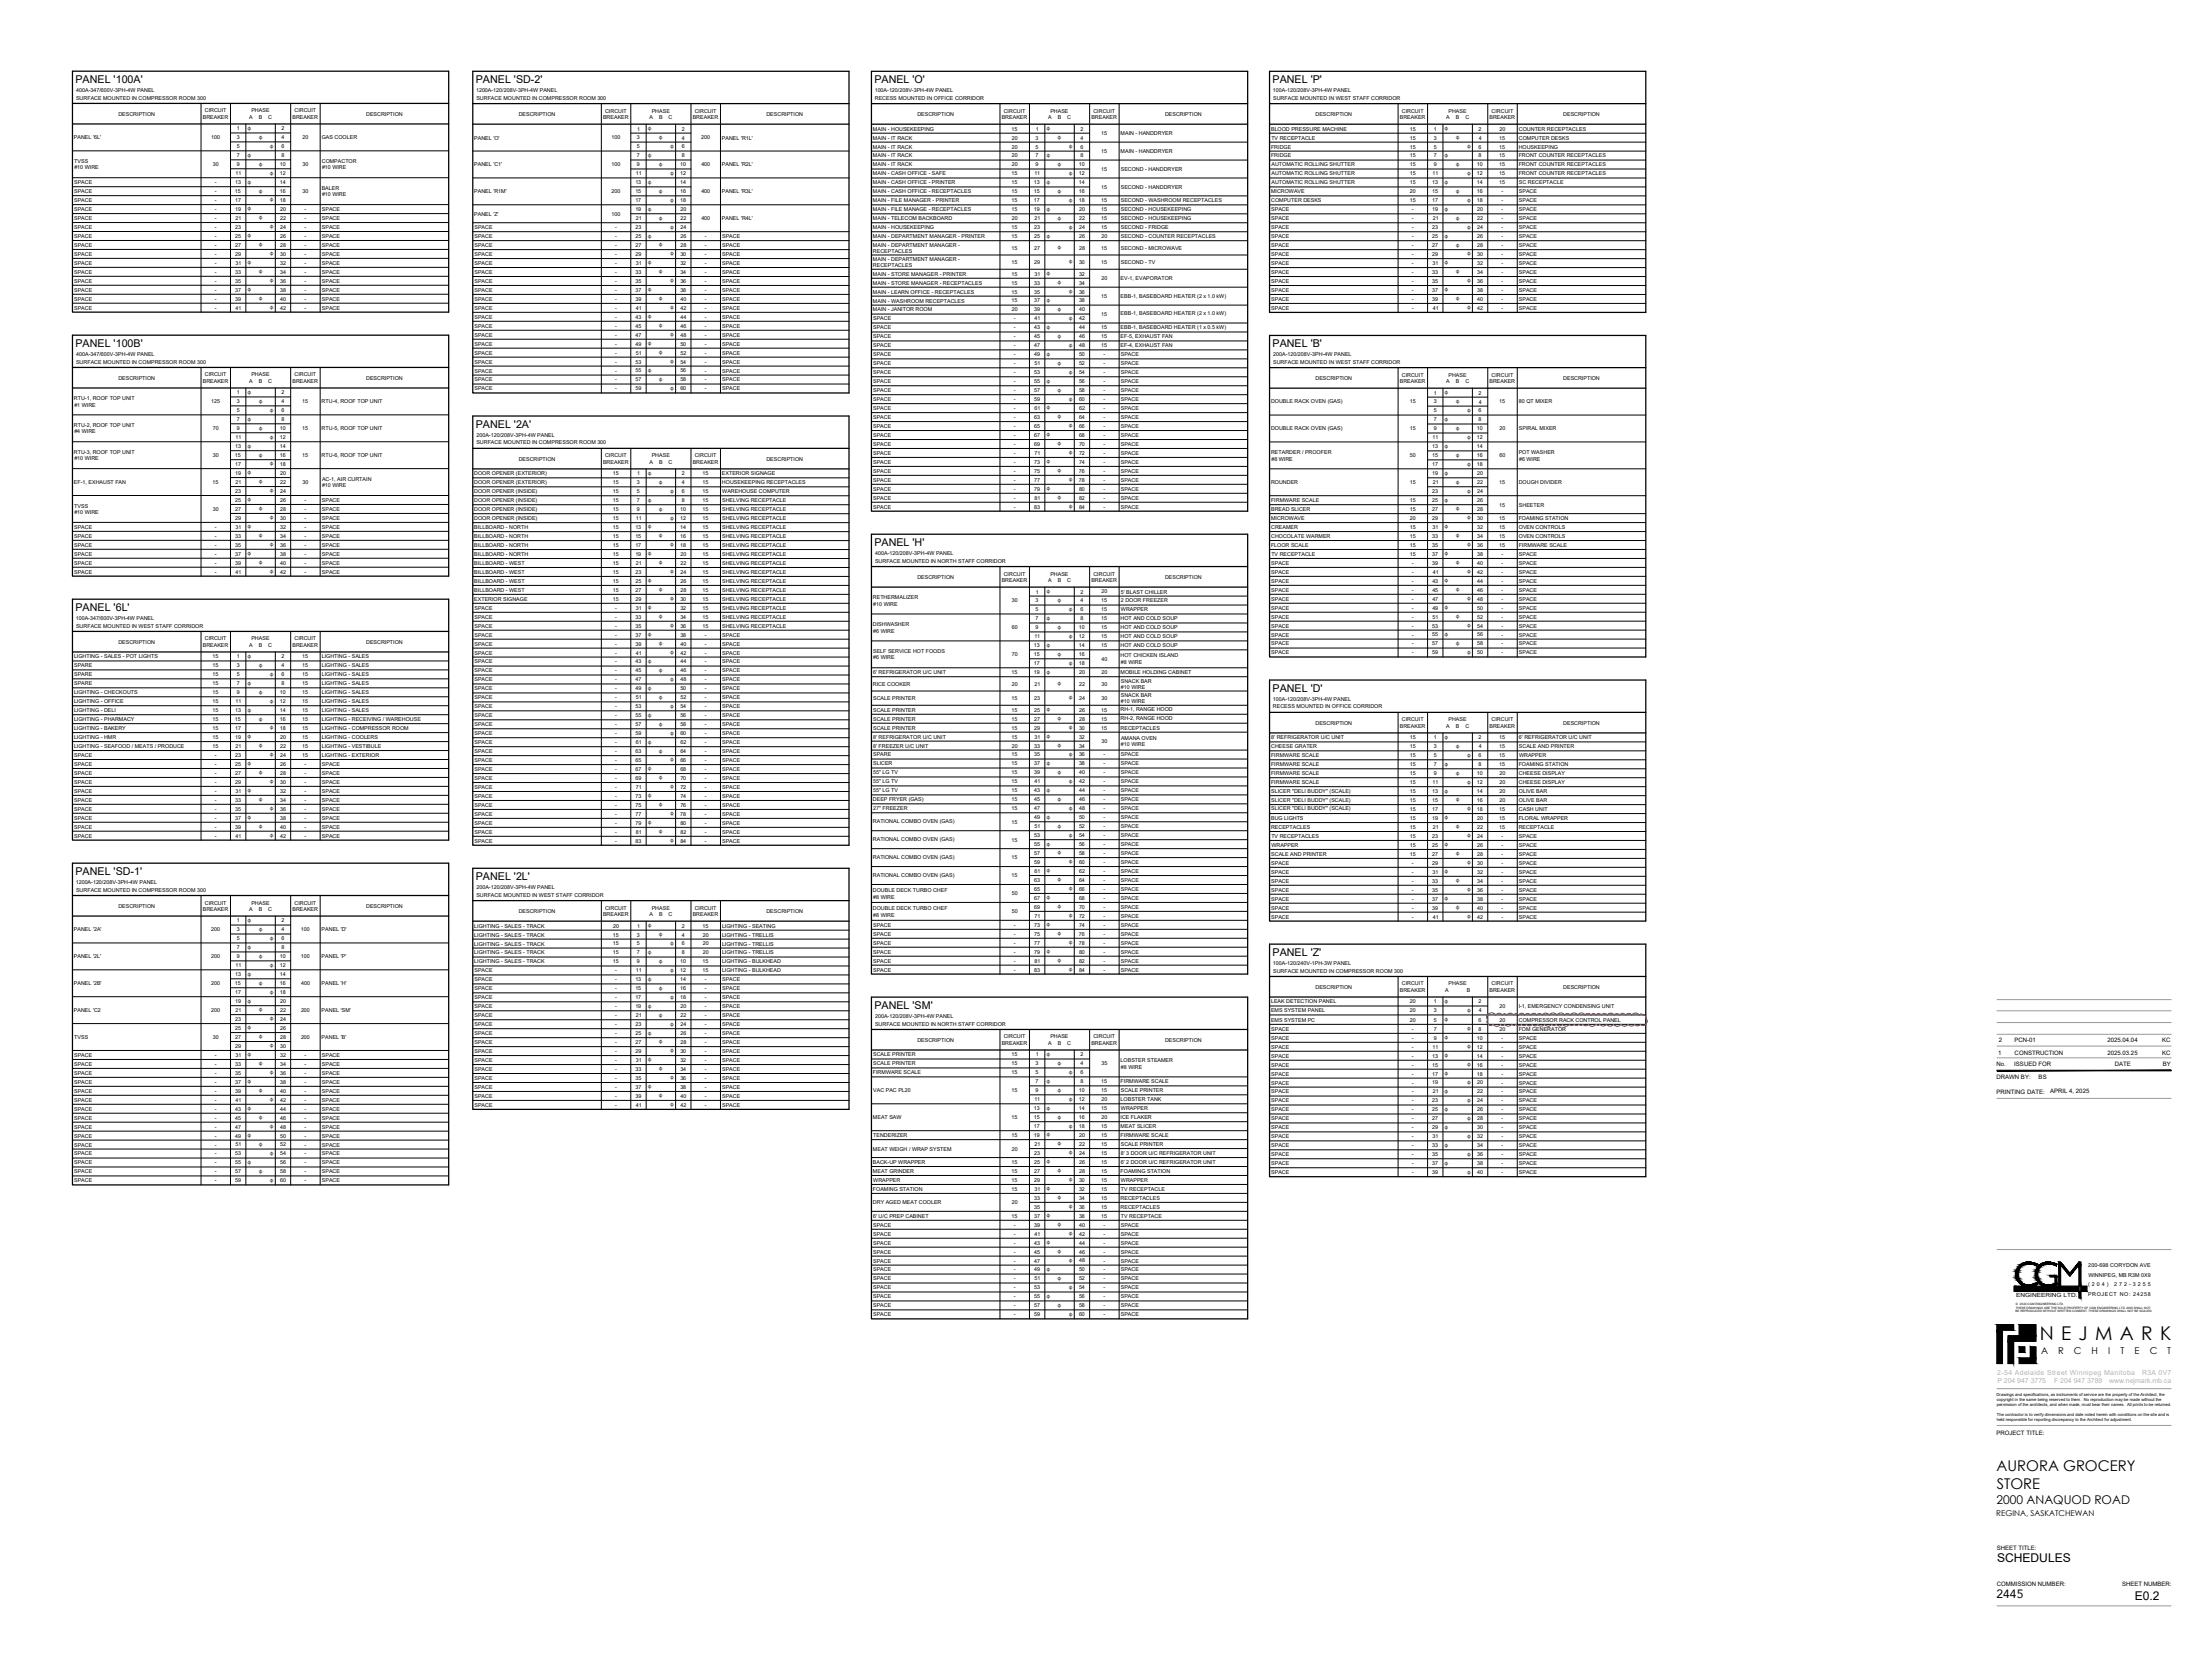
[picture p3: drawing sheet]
<svg xmlns="http://www.w3.org/2000/svg" width="1219mm" height="914mm" viewBox="0 0 1219 914" stroke-linecap="round" stroke-linejoin="round" font-family="sans-serif">
<defs><g id="words">
<text font-size="10.5" x="1124" y="739">N E J M A R K</text>
<g font-size="8.2">
<text x="1100" y="811">AURORA GROCERY</text>
<text x="1101" y="821">STORE</text>
</g>
<g font-size="6.7">
<text x="1101" y="861">SCHEDULES</text>
<text x="1177" y="882">E0.2</text>
</g>
<g font-size="6.6">
<text x="1100" y="829">2000 ANAQUOD ROAD</text>
<text x="1100" y="881">2445</text>
</g>
<g font-size="5.9">
<text x="42" y="46">PANEL '100A'</text>
<text x="262" y="46">PANEL 'SD-2'</text>
<text x="482" y="46">PANEL 'O'</text>
<text x="701" y="46">PANEL 'P'</text>
<text x="42" y="191">PANEL '100B'</text>
<text x="701" y="191">PANEL 'B'</text>
<text x="262" y="236">PANEL '2A'</text>
<text x="482" y="301">PANEL 'H'</text>
<text x="42" y="337">PANEL '6L'</text>
<text x="701" y="381">PANEL 'D'</text>
<text x="42" y="482">PANEL 'SD-1'</text>
<text x="262" y="485">PANEL '2L'</text>
<text x="701" y="527">PANEL 'Z'</text>
<text x="482" y="556">PANEL 'SM'</text>
</g>
<g font-size="5.2">
<text x="1125" y="746">A</text>
<text x="1134" y="746">R</text>
<text x="1143" y="746">C</text>
<text x="1153" y="746">H</text>
<text x="1162" y="746">I</text>
<text x="1169" y="746">T</text>
<text x="1177" y="746">E</text>
<text x="1185" y="746">C</text>
<text x="1195" y="746">T</text>
</g>
<text font-size="4.4" x="1100" y="835">REGINA, SASKATCHEWAN</text>
<g font-size="3.8" fill="#b3b3b3">
<text x="1101" y="758">2-54 Adelaide Street Winnipeg Manitoba</text>
<text x="1181" y="758">R3A 0V7</text>
<text x="1101" y="762">P 204 947 3775</text>
<text x="1132" y="762">F 204 947 3789</text>
<text x="1162" y="762">www.nejmark.mb.ca</text>
</g>
<g font-size="3.3">
<text x="136" y="72">ɸ</text>
<text x="357" y="72">ɸ</text>
<text x="577" y="72">ɸ</text>
<text x="796" y="72">ɸ</text>
<text x="143" y="76">ɸ</text>
<text x="363" y="77">ɸ</text>
<text x="583" y="77">ɸ</text>
<text x="802" y="77">ɸ</text>
<text x="149" y="81">ɸ</text>
<text x="369" y="82">ɸ</text>
<text x="589" y="82">ɸ</text>
<text x="809" y="82">ɸ</text>
<text x="136" y="86">ɸ</text>
<text x="357" y="86">ɸ</text>
<text x="577" y="86">ɸ</text>
<text x="796" y="86">ɸ</text>
<text x="143" y="91">ɸ</text>
<text x="363" y="91">ɸ</text>
<text x="583" y="91">ɸ</text>
<text x="802" y="91">ɸ</text>
<text x="136" y="101">ɸ</text>
<text x="149" y="96">ɸ</text>
<text x="357" y="101">ɸ</text>
<text x="369" y="96">ɸ</text>
<text x="577" y="101">ɸ</text>
<text x="589" y="96">ɸ</text>
<text x="796" y="101">ɸ</text>
<text x="809" y="96">ɸ</text>
<text x="143" y="106">ɸ</text>
<text x="363" y="106">ɸ</text>
<text x="583" y="106">ɸ</text>
<text x="802" y="106">ɸ</text>
<text x="149" y="111">ɸ</text>
<text x="369" y="111">ɸ</text>
<text x="589" y="111">ɸ</text>
<text x="809" y="111">ɸ</text>
<text x="136" y="116">ɸ</text>
<text x="357" y="116">ɸ</text>
<text x="577" y="116">ɸ</text>
<text x="796" y="116">ɸ</text>
<text x="143" y="121">ɸ</text>
<text x="149" y="126">ɸ</text>
<text x="363" y="121">ɸ</text>
<text x="369" y="126">ɸ</text>
<text x="583" y="121">ɸ</text>
<text x="802" y="121">ɸ</text>
<text x="136" y="131">ɸ</text>
<text x="357" y="131">ɸ</text>
<text x="577" y="131">ɸ</text>
<text x="589" y="126">ɸ</text>
<text x="796" y="131">ɸ</text>
<text x="809" y="126">ɸ</text>
<text x="143" y="136">ɸ</text>
<text x="363" y="136">ɸ</text>
<text x="583" y="137">ɸ</text>
<text x="802" y="136">ɸ</text>
<text x="149" y="141">ɸ</text>
<text x="369" y="141">ɸ</text>
<text x="809" y="141">ɸ</text>
<text x="136" y="146">ɸ</text>
<text x="357" y="146">ɸ</text>
<text x="589" y="145">ɸ</text>
<text x="796" y="146">ɸ</text>
<text x="143" y="151">ɸ</text>
<text x="149" y="156">ɸ</text>
<text x="363" y="151">ɸ</text>
<text x="369" y="156">ɸ</text>
<text x="577" y="152">ɸ</text>
<text x="802" y="151">ɸ</text>
<text x="809" y="156">ɸ</text>
<text x="136" y="160">ɸ</text>
<text x="357" y="161">ɸ</text>
<text x="583" y="157">ɸ</text>
<text x="589" y="162">ɸ</text>
<text x="796" y="161">ɸ</text>
<text x="143" y="165">ɸ</text>
<text x="363" y="165">ɸ</text>
<text x="577" y="166">ɸ</text>
<text x="802" y="166">ɸ</text>
<text x="149" y="170">ɸ</text>
<text x="369" y="170">ɸ</text>
<text x="583" y="171">ɸ</text>
<text x="809" y="170">ɸ</text>
<text x="357" y="175">ɸ</text>
<text x="589" y="176">ɸ</text>
<text x="363" y="180">ɸ</text>
<text x="369" y="185">ɸ</text>
<text x="577" y="181">ɸ</text>
<text x="357" y="190">ɸ</text>
<text x="583" y="186">ɸ</text>
<text x="589" y="191">ɸ</text>
<text x="363" y="195">ɸ</text>
<text x="577" y="196">ɸ</text>
<text x="369" y="200">ɸ</text>
<text x="583" y="201">ɸ</text>
<text x="357" y="205">ɸ</text>
<text x="363" y="210">ɸ</text>
<text x="589" y="206">ɸ</text>
<text x="369" y="215">ɸ</text>
<text x="577" y="211">ɸ</text>
<text x="583" y="216">ɸ</text>
<text x="136" y="217">ɸ</text>
<text x="143" y="222">ɸ</text>
<text x="589" y="221">ɸ</text>
<text x="796" y="217">ɸ</text>
<text x="149" y="227">ɸ</text>
<text x="577" y="226">ɸ</text>
<text x="802" y="222">ɸ</text>
<text x="809" y="227">ɸ</text>
<text x="136" y="232">ɸ</text>
<text x="583" y="231">ɸ</text>
<text x="796" y="232">ɸ</text>
<text x="143" y="237">ɸ</text>
<text x="589" y="236">ɸ</text>
<text x="802" y="237">ɸ</text>
<text x="149" y="242">ɸ</text>
<text x="577" y="241">ɸ</text>
<text x="583" y="245">ɸ</text>
<text x="809" y="242">ɸ</text>
<text x="136" y="247">ɸ</text>
<text x="143" y="252">ɸ</text>
<text x="589" y="250">ɸ</text>
<text x="796" y="247">ɸ</text>
<text x="802" y="252">ɸ</text>
<text x="149" y="257">ɸ</text>
<text x="577" y="255">ɸ</text>
<text x="809" y="257">ɸ</text>
<text x="136" y="262">ɸ</text>
<text x="357" y="262">ɸ</text>
<text x="583" y="260">ɸ</text>
<text x="796" y="262">ɸ</text>
<text x="143" y="266">ɸ</text>
<text x="363" y="267">ɸ</text>
<text x="589" y="265">ɸ</text>
<text x="802" y="267">ɸ</text>
<text x="149" y="271">ɸ</text>
<text x="369" y="272">ɸ</text>
<text x="577" y="270">ɸ</text>
<text x="583" y="275">ɸ</text>
<text x="809" y="271">ɸ</text>
<text x="136" y="276">ɸ</text>
<text x="143" y="281">ɸ</text>
<text x="357" y="276">ɸ</text>
<text x="363" y="281">ɸ</text>
<text x="589" y="280">ɸ</text>
<text x="796" y="276">ɸ</text>
<text x="802" y="281">ɸ</text>
<text x="149" y="286">ɸ</text>
<text x="369" y="286">ɸ</text>
<text x="809" y="286">ɸ</text>
<text x="136" y="291">ɸ</text>
<text x="357" y="291">ɸ</text>
<text x="796" y="291">ɸ</text>
<text x="143" y="296">ɸ</text>
<text x="363" y="296">ɸ</text>
<text x="802" y="296">ɸ</text>
<text x="136" y="306">ɸ</text>
<text x="149" y="301">ɸ</text>
<text x="369" y="301">ɸ</text>
<text x="809" y="301">ɸ</text>
<text x="143" y="311">ɸ</text>
<text x="357" y="306">ɸ</text>
<text x="363" y="311">ɸ</text>
<text x="796" y="306">ɸ</text>
<text x="802" y="311">ɸ</text>
<text x="149" y="316">ɸ</text>
<text x="369" y="316">ɸ</text>
<text x="809" y="316">ɸ</text>
<text x="357" y="321">ɸ</text>
<text x="796" y="321">ɸ</text>
<text x="363" y="326">ɸ</text>
<text x="577" y="327">ɸ</text>
<text x="802" y="326">ɸ</text>
<text x="357" y="336">ɸ</text>
<text x="369" y="331">ɸ</text>
<text x="583" y="332">ɸ</text>
<text x="796" y="336">ɸ</text>
<text x="809" y="331">ɸ</text>
<text x="363" y="341">ɸ</text>
<text x="577" y="342">ɸ</text>
<text x="589" y="337">ɸ</text>
<text x="802" y="341">ɸ</text>
<text x="369" y="346">ɸ</text>
<text x="583" y="347">ɸ</text>
<text x="809" y="346">ɸ</text>
<text x="357" y="351">ɸ</text>
<text x="589" y="352">ɸ</text>
<text x="796" y="351">ɸ</text>
<text x="363" y="355">ɸ</text>
<text x="577" y="356">ɸ</text>
<text x="802" y="355">ɸ</text>
<text x="136" y="363">ɸ</text>
<text x="357" y="365">ɸ</text>
<text x="369" y="360">ɸ</text>
<text x="583" y="361">ɸ</text>
<text x="809" y="360">ɸ</text>
<text x="143" y="367">ɸ</text>
<text x="363" y="370">ɸ</text>
<text x="577" y="371">ɸ</text>
<text x="589" y="366">ɸ</text>
<text x="136" y="377">ɸ</text>
<text x="149" y="372">ɸ</text>
<text x="369" y="375">ɸ</text>
<text x="583" y="378">ɸ</text>
<text x="143" y="382">ɸ</text>
<text x="357" y="380">ɸ</text>
<text x="149" y="387">ɸ</text>
<text x="363" y="385">ɸ</text>
<text x="589" y="386">ɸ</text>
<text x="136" y="392">ɸ</text>
<text x="357" y="395">ɸ</text>
<text x="369" y="390">ɸ</text>
<text x="577" y="392">ɸ</text>
<text x="143" y="397">ɸ</text>
<text x="363" y="400">ɸ</text>
<text x="583" y="397">ɸ</text>
<text x="589" y="402">ɸ</text>
<text x="136" y="407">ɸ</text>
<text x="149" y="402">ɸ</text>
<text x="369" y="405">ɸ</text>
<text x="577" y="407">ɸ</text>
<text x="796" y="407">ɸ</text>
<text x="143" y="412">ɸ</text>
<text x="357" y="410">ɸ</text>
<text x="583" y="412">ɸ</text>
<text x="802" y="412">ɸ</text>
<text x="149" y="417">ɸ</text>
<text x="363" y="415">ɸ</text>
<text x="369" y="420">ɸ</text>
<text x="589" y="417">ɸ</text>
<text x="809" y="417">ɸ</text>
<text x="136" y="422">ɸ</text>
<text x="357" y="425">ɸ</text>
<text x="577" y="422">ɸ</text>
<text x="796" y="422">ɸ</text>
<text x="143" y="427">ɸ</text>
<text x="149" y="432">ɸ</text>
<text x="363" y="430">ɸ</text>
<text x="583" y="427">ɸ</text>
<text x="589" y="431">ɸ</text>
<text x="802" y="427">ɸ</text>
<text x="809" y="432">ɸ</text>
<text x="136" y="437">ɸ</text>
<text x="369" y="435">ɸ</text>
<text x="577" y="436">ɸ</text>
<text x="796" y="437">ɸ</text>
<text x="143" y="442">ɸ</text>
<text x="357" y="439">ɸ</text>
<text x="583" y="441">ɸ</text>
<text x="802" y="442">ɸ</text>
<text x="149" y="447">ɸ</text>
<text x="363" y="444">ɸ</text>
<text x="369" y="449">ɸ</text>
<text x="589" y="446">ɸ</text>
<text x="809" y="447">ɸ</text>
<text x="136" y="451">ɸ</text>
<text x="357" y="454">ɸ</text>
<text x="577" y="451">ɸ</text>
<text x="796" y="452">ɸ</text>
<text x="143" y="456">ɸ</text>
<text x="149" y="461">ɸ</text>
<text x="363" y="459">ɸ</text>
<text x="583" y="456">ɸ</text>
<text x="589" y="461">ɸ</text>
<text x="802" y="457">ɸ</text>
<text x="809" y="462">ɸ</text>
<text x="369" y="464">ɸ</text>
<text x="577" y="466">ɸ</text>
<text x="796" y="466">ɸ</text>
<text x="583" y="471">ɸ</text>
<text x="802" y="471">ɸ</text>
<text x="589" y="476">ɸ</text>
<text x="809" y="476">ɸ</text>
<text x="577" y="481">ɸ</text>
<text x="583" y="486">ɸ</text>
<text x="796" y="481">ɸ</text>
<text x="589" y="491">ɸ</text>
<text x="802" y="486">ɸ</text>
<text x="809" y="491">ɸ</text>
<text x="577" y="496">ɸ</text>
<text x="796" y="496">ɸ</text>
<text x="583" y="501">ɸ</text>
<text x="802" y="501">ɸ</text>
<text x="136" y="508">ɸ</text>
<text x="589" y="506">ɸ</text>
<text x="809" y="506">ɸ</text>
<text x="143" y="513">ɸ</text>
<text x="357" y="511">ɸ</text>
<text x="363" y="516">ɸ</text>
<text x="577" y="510">ɸ</text>
<text x="583" y="515">ɸ</text>
<text x="149" y="518">ɸ</text>
<text x="369" y="521">ɸ</text>
<text x="589" y="520">ɸ</text>
<text x="136" y="523">ɸ</text>
<text x="143" y="528">ɸ</text>
<text x="357" y="526">ɸ</text>
<text x="577" y="525">ɸ</text>
<text x="149" y="533">ɸ</text>
<text x="363" y="531">ɸ</text>
<text x="583" y="530">ɸ</text>
<text x="136" y="538">ɸ</text>
<text x="369" y="536">ɸ</text>
<text x="589" y="535">ɸ</text>
<text x="143" y="543">ɸ</text>
<text x="357" y="541">ɸ</text>
<text x="363" y="546">ɸ</text>
<text x="149" y="548">ɸ</text>
<text x="369" y="550">ɸ</text>
<text x="136" y="553">ɸ</text>
<text x="143" y="558">ɸ</text>
<text x="357" y="555">ɸ</text>
<text x="796" y="553">ɸ</text>
<text x="809" y="558">ɸ</text>
<text x="149" y="562">ɸ</text>
<text x="363" y="560">ɸ</text>
<text x="796" y="563">ɸ</text>
<text x="136" y="567">ɸ</text>
<text x="369" y="565">ɸ</text>
<text x="809" y="568">ɸ</text>
<text x="143" y="572">ɸ</text>
<text x="357" y="570">ɸ</text>
<text x="363" y="575">ɸ</text>
<text x="796" y="573">ɸ</text>
<text x="1102" y="574">2</text>
<text x="1110" y="574">PCN-01</text>
<text x="1162" y="574">2025.04.04</text>
<text x="1192" y="574">KC</text>
<text x="149" y="577">ɸ</text>
<text x="369" y="580">ɸ</text>
<text x="577" y="582">ɸ</text>
<text x="809" y="578">ɸ</text>
<text x="1101" y="582">1</text>
<text x="1110" y="582">CONSTRUCTION</text>
<text x="1162" y="581">2025.03.25</text>
<text x="1192" y="581">KC</text>
<text x="136" y="582">ɸ</text>
<text x="143" y="587">ɸ</text>
<text x="357" y="585">ɸ</text>
<text x="583" y="587">ɸ</text>
<text x="796" y="583">ɸ</text>
<text x="809" y="588">ɸ</text>
<text x="1100" y="588">No.</text>
<text x="1110" y="588">ISSUED FOR</text>
<text x="1166" y="588">DATE</text>
<text x="1192" y="588">BY</text>
<text x="149" y="592">ɸ</text>
<text x="363" y="590">ɸ</text>
<text x="589" y="592">ɸ</text>
<text x="796" y="593">ɸ</text>
<text x="136" y="597">ɸ</text>
<text x="357" y="600">ɸ</text>
<text x="369" y="595">ɸ</text>
<text x="577" y="597">ɸ</text>
<text x="809" y="597">ɸ</text>
<text x="1100" y="595">DRAWN BY:</text>
<text x="1124" y="595">BS</text>
<text x="143" y="602">ɸ</text>
<text x="363" y="605">ɸ</text>
<text x="583" y="602">ɸ</text>
<text x="796" y="602">ɸ</text>
<text x="1100" y="603">PRINTING DATE:</text>
<text x="1130" y="602">APRIL 4, 2025</text>
<text x="136" y="612">ɸ</text>
<text x="149" y="607">ɸ</text>
<text x="369" y="610">ɸ</text>
<text x="577" y="612">ɸ</text>
<text x="589" y="607">ɸ</text>
<text x="809" y="607">ɸ</text>
<text x="143" y="617">ɸ</text>
<text x="583" y="617">ɸ</text>
<text x="796" y="612">ɸ</text>
<text x="809" y="617">ɸ</text>
<text x="149" y="622">ɸ</text>
<text x="589" y="621">ɸ</text>
<text x="796" y="622">ɸ</text>
<text x="136" y="627">ɸ</text>
<text x="577" y="626">ɸ</text>
<text x="809" y="627">ɸ</text>
<text x="143" y="632">ɸ</text>
<text x="583" y="631">ɸ</text>
<text x="796" y="632">ɸ</text>
<text x="136" y="641">ɸ</text>
<text x="149" y="637">ɸ</text>
<text x="577" y="641">ɸ</text>
<text x="589" y="636">ɸ</text>
<text x="796" y="642">ɸ</text>
<text x="809" y="637">ɸ</text>
<text x="143" y="646">ɸ</text>
<text x="583" y="646">ɸ</text>
<text x="809" y="647">ɸ</text>
<text x="149" y="651">ɸ</text>
<text x="589" y="651">ɸ</text>
<text x="577" y="656">ɸ</text>
<text x="583" y="661">ɸ</text>
<text x="589" y="666">ɸ</text>
<text x="577" y="671">ɸ</text>
<text x="583" y="676">ɸ</text>
<text x="589" y="681">ɸ</text>
<text x="577" y="686">ɸ</text>
<text x="583" y="691">ɸ</text>
<text x="589" y="696">ɸ</text>
<text x="577" y="700">ɸ</text>
<text x="583" y="705">ɸ</text>
<text x="589" y="710">ɸ</text>
<text x="577" y="715">ɸ</text>
<text x="583" y="720">ɸ</text>
<text x="589" y="725">ɸ</text>
<text x="1100" y="791">PROJECT TITLE:</text>
<text x="1101" y="854">SHEET TITLE:</text>
<text x="1101" y="874">COMMISSION NUMBER:</text>
<text x="1170" y="874">SHEET NUMBER:</text>
</g>
<text font-size="3.1" x="1111" y="715">ENGINEERING LTD.</text>
<g font-size="3">
<text x="42" y="51">400A-347/600V-3PH-4W PANEL</text>
<text x="262" y="51">1200A-120/208V-3PH-4W PANEL</text>
<text x="482" y="51">100A-120/208V-3PH-4W PANEL</text>
<text x="702" y="51">100A-120/208V-3PH-4W PANEL</text>
<text x="42" y="55">SURFACE MOUNTED IN COMPRESSOR ROOM 300</text>
<text x="263" y="55">SURFACE MOUNTED IN COMPRESSOR ROOM 300</text>
<text x="482" y="55">RECESS MOUNTED IN OFFICE CORRIDOR</text>
<text x="702" y="55">SURFACE MOUNTED IN WEST STAFF CORRIDOR</text>
<text x="65" y="64">DESCRIPTION</text>
<text x="112" y="66">BREAKER</text>
<text x="113" y="62">CIRCUIT</text>
<text x="137" y="66">A</text>
<text x="139" y="62">PHASE</text>
<text x="143" y="66">B</text>
<text x="148" y="66">C</text>
<text x="161" y="66">BREAKER</text>
<text x="162" y="62">CIRCUIT</text>
<text x="202" y="64">DESCRIPTION</text>
<text x="286" y="64">DESCRIPTION</text>
<text x="332" y="66">BREAKER</text>
<text x="334" y="62">CIRCUIT</text>
<text x="358" y="66">A</text>
<text x="359" y="62">PHASE</text>
<text x="363" y="66">B</text>
<text x="369" y="66">C</text>
<text x="382" y="66">BREAKER</text>
<text x="383" y="62">CIRCUIT</text>
<text x="422" y="64">DESCRIPTION</text>
<text x="506" y="64">DESCRIPTION</text>
<text x="552" y="66">BREAKER</text>
<text x="553" y="62">CIRCUIT</text>
<text x="578" y="66">A</text>
<text x="579" y="62">PHASE</text>
<text x="583" y="66">B</text>
<text x="588" y="66">C</text>
<text x="602" y="66">BREAKER</text>
<text x="603" y="62">CIRCUIT</text>
<text x="642" y="64">DESCRIPTION</text>
<text x="725" y="64">DESCRIPTION</text>
<text x="772" y="66">BREAKER</text>
<text x="773" y="62">CIRCUIT</text>
<text x="797" y="66">A</text>
<text x="798" y="62">PHASE</text>
<text x="802" y="66">B</text>
<text x="808" y="66">C</text>
<text x="821" y="66">BREAKER</text>
<text x="822" y="62">CIRCUIT</text>
<text x="862" y="64">DESCRIPTION</text>
<text x="131" y="72">1</text>
<text x="155" y="72">2</text>
<text x="351" y="72">1</text>
<text x="376" y="72">2</text>
<text x="481" y="72">MAIN - HOUSEKEEPING</text>
<text x="558" y="72">15</text>
<text x="571" y="72">1</text>
<text x="596" y="72">2</text>
<text x="701" y="72">BLOOD PRESSURE MACHINE</text>
<text x="777" y="72">15</text>
<text x="790" y="72">1</text>
<text x="815" y="72">2</text>
<text x="827" y="72">20</text>
<text x="837" y="72">COUNTER RECEPTACLES</text>
<text x="41" y="77">PANEL '6L'</text>
<text x="116" y="77">100</text>
<text x="130" y="77">3</text>
<text x="155" y="77">4</text>
<text x="167" y="77">20</text>
<text x="177" y="77">GAS COOLER</text>
<text x="261" y="77">PANEL 'O'</text>
<text x="337" y="77">100</text>
<text x="351" y="77">3</text>
<text x="376" y="77">4</text>
<text x="387" y="77">200</text>
<text x="398" y="77">PANEL 'R1L'</text>
<text x="481" y="77">MAIN - IT RACK</text>
<text x="558" y="77">20</text>
<text x="571" y="77">3</text>
<text x="596" y="77">4</text>
<text x="607" y="74">15</text>
<text x="618" y="74">MAIN - HANDDRYER</text>
<text x="701" y="77">TV RECEPTACLE</text>
<text x="777" y="77">15</text>
<text x="790" y="77">3</text>
<text x="815" y="77">4</text>
<text x="826" y="77">15</text>
<text x="837" y="77">COMPUTER DESKS</text>
<text x="130" y="82">5</text>
<text x="155" y="82">6</text>
<text x="351" y="82">5</text>
<text x="376" y="82">6</text>
<text x="481" y="82">MAIN - IT RACK</text>
<text x="558" y="82">20</text>
<text x="571" y="82">5</text>
<text x="596" y="82">6</text>
<text x="701" y="82">FRIDGE</text>
<text x="777" y="82">15</text>
<text x="790" y="82">5</text>
<text x="815" y="82">6</text>
<text x="826" y="82">15</text>
<text x="837" y="82">HOUSKEEPING</text>
<text x="41" y="90">TVSS</text>
<text x="130" y="87">7</text>
<text x="155" y="87">8</text>
<text x="177" y="90">COMPACTOR</text>
<text x="351" y="87">7</text>
<text x="376" y="87">8</text>
<text x="481" y="87">MAIN - IT RACK</text>
<text x="558" y="87">20</text>
<text x="571" y="87">7</text>
<text x="596" y="87">8</text>
<text x="607" y="84">15</text>
<text x="618" y="84">MAIN - HANDDRYER</text>
<text x="701" y="87">FRIDGE</text>
<text x="777" y="87">15</text>
<text x="790" y="87">7</text>
<text x="815" y="87">8</text>
<text x="826" y="87">15</text>
<text x="837" y="87">FRONT COUNTER RECEPTACLES</text>
<text x="41" y="93">#10 WIRE</text>
<text x="117" y="92">30</text>
<text x="130" y="92">9</text>
<text x="154" y="92">10</text>
<text x="167" y="92">30</text>
<text x="177" y="93">#10 WIRE</text>
<text x="261" y="92">PANEL 'C1'</text>
<text x="337" y="92">100</text>
<text x="351" y="92">9</text>
<text x="375" y="92">10</text>
<text x="387" y="92">400</text>
<text x="398" y="92">PANEL 'R2L'</text>
<text x="481" y="92">MAIN - IT RACK</text>
<text x="558" y="92">20</text>
<text x="571" y="92">9</text>
<text x="595" y="92">10</text>
<text x="607" y="94">15</text>
<text x="618" y="94">SECOND - HANDDRYER</text>
<text x="701" y="92">AUTOMATIC ROLLING SHUTTER</text>
<text x="777" y="92">15</text>
<text x="790" y="92">9</text>
<text x="814" y="92">10</text>
<text x="826" y="92">15</text>
<text x="837" y="92">FRONT COUNTER RECEPTACLES</text>
<text x="41" y="101">SPACE</text>
<text x="118" y="101">-</text>
<text x="130" y="101">13</text>
<text x="130" y="97">11</text>
<text x="154" y="101">14</text>
<text x="154" y="97">12</text>
<text x="350" y="102">13</text>
<text x="350" y="97">11</text>
<text x="375" y="97">12</text>
<text x="375" y="102">14</text>
<text x="481" y="97">MAIN - CASH OFFICE - SAFE</text>
<text x="481" y="102">MAIN - CASH OFFICE - PRINTER</text>
<text x="558" y="97">15</text>
<text x="558" y="102">15</text>
<text x="570" y="102">13</text>
<text x="570" y="97">11</text>
<text x="595" y="102">14</text>
<text x="595" y="97">12</text>
<text x="701" y="97">AUTOMATIC ROLLING SHUTTER</text>
<text x="701" y="102">AUTOMATIC ROLLING SHUTTER</text>
<text x="777" y="97">15</text>
<text x="777" y="102">15</text>
<text x="789" y="102">13</text>
<text x="790" y="97">11</text>
<text x="814" y="102">14</text>
<text x="814" y="97">12</text>
<text x="826" y="97">15</text>
<text x="826" y="102">15</text>
<text x="837" y="97">FRONT COUNTER RECEPTACLES</text>
<text x="837" y="102">SC RECEPTACLE</text>
<text x="41" y="106">SPACE</text>
<text x="118" y="106">-</text>
<text x="130" y="106">15</text>
<text x="154" y="106">16</text>
<text x="167" y="106">30</text>
<text x="177" y="105">BALER</text>
<text x="261" y="107">PANEL 'R1M'</text>
<text x="337" y="107">200</text>
<text x="350" y="107">15</text>
<text x="375" y="107">16</text>
<text x="387" y="107">400</text>
<text x="398" y="107">PANEL 'R3L'</text>
<text x="481" y="107">MAIN - CASH OFFICE - RECEPTACLES</text>
<text x="558" y="107">15</text>
<text x="570" y="107">15</text>
<text x="595" y="107">16</text>
<text x="607" y="104">15</text>
<text x="618" y="104">SECOND - HANDDRYER</text>
<text x="701" y="107">MICROWAVE</text>
<text x="777" y="107">20</text>
<text x="789" y="107">15</text>
<text x="814" y="107">16</text>
<text x="828" y="107">-</text>
<text x="837" y="107">SPACE</text>
<text x="41" y="111">SPACE</text>
<text x="118" y="111">-</text>
<text x="130" y="111">17</text>
<text x="154" y="111">18</text>
<text x="177" y="108">#10 WIRE</text>
<text x="350" y="111">17</text>
<text x="375" y="111">18</text>
<text x="481" y="112">MAIN - FILE MANAGER - PRINTER</text>
<text x="558" y="111">15</text>
<text x="570" y="112">17</text>
<text x="595" y="111">18</text>
<text x="607" y="111">15</text>
<text x="618" y="112">SECOND - WASHROOM RECEPTACLES</text>
<text x="701" y="112">COMPUTER DESKS</text>
<text x="777" y="111">15</text>
<text x="789" y="112">17</text>
<text x="814" y="111">18</text>
<text x="828" y="112">-</text>
<text x="837" y="112">SPACE</text>
<text x="41" y="116">SPACE</text>
<text x="118" y="116">-</text>
<text x="130" y="116">19</text>
<text x="154" y="116">20</text>
<text x="168" y="116">-</text>
<text x="177" y="116">SPACE</text>
<text x="261" y="119">PANEL 'Z'</text>
<text x="337" y="119">100</text>
<text x="350" y="116">19</text>
<text x="375" y="116">20</text>
<text x="481" y="116">MAIN - FILE MANAGE - RECEPTACLES</text>
<text x="558" y="116">15</text>
<text x="570" y="116">19</text>
<text x="595" y="116">20</text>
<text x="607" y="116">15</text>
<text x="618" y="116">SECOND - HOUSEKEEPING</text>
<text x="701" y="116">SPACE</text>
<text x="778" y="116">-</text>
<text x="789" y="116">19</text>
<text x="814" y="116">20</text>
<text x="828" y="116">-</text>
<text x="837" y="116">SPACE</text>
<text x="41" y="121">SPACE</text>
<text x="118" y="121">-</text>
<text x="130" y="121">21</text>
<text x="154" y="121">22</text>
<text x="168" y="121">-</text>
<text x="177" y="121">SPACE</text>
<text x="350" y="121">21</text>
<text x="375" y="121">22</text>
<text x="387" y="121">400</text>
<text x="398" y="121">PANEL 'R4L'</text>
<text x="481" y="121">MAIN - TELECOM BACKBOARD</text>
<text x="558" y="121">20</text>
<text x="570" y="121">21</text>
<text x="595" y="121">22</text>
<text x="607" y="121">15</text>
<text x="618" y="121">SECOND - HOUSEKEEPING</text>
<text x="701" y="121">SPACE</text>
<text x="778" y="121">-</text>
<text x="790" y="121">21</text>
<text x="814" y="121">22</text>
<text x="828" y="121">-</text>
<text x="837" y="121">SPACE</text>
<text x="41" y="126">SPACE</text>
<text x="41" y="131">SPACE</text>
<text x="118" y="126">-</text>
<text x="118" y="131">-</text>
<text x="130" y="126">23</text>
<text x="130" y="131">25</text>
<text x="154" y="126">24</text>
<text x="154" y="131">26</text>
<text x="168" y="126">-</text>
<text x="168" y="131">-</text>
<text x="177" y="126">SPACE</text>
<text x="177" y="131">SPACE</text>
<text x="262" y="126">SPACE</text>
<text x="262" y="131">SPACE</text>
<text x="339" y="126">-</text>
<text x="339" y="131">-</text>
<text x="350" y="126">23</text>
<text x="350" y="131">25</text>
<text x="375" y="126">24</text>
<text x="375" y="131">26</text>
<text x="388" y="131">-</text>
<text x="398" y="131">SPACE</text>
<text x="481" y="126">MAIN - HOUSEKEEPING</text>
<text x="481" y="131">MAIN - DEPARTMENT MANAGER - PRINTER</text>
<text x="558" y="126">15</text>
<text x="558" y="131">15</text>
<text x="570" y="126">23</text>
<text x="570" y="131">25</text>
<text x="595" y="126">24</text>
<text x="595" y="131">26</text>
<text x="607" y="126">15</text>
<text x="607" y="131">20</text>
<text x="618" y="126">SECOND - FRIDGE</text>
<text x="618" y="131">SECOND - COUNTER RECEPTACLES</text>
<text x="701" y="126">SPACE</text>
<text x="701" y="131">SPACE</text>
<text x="778" y="126">-</text>
<text x="778" y="131">-</text>
<text x="789" y="126">23</text>
<text x="789" y="131">25</text>
<text x="814" y="126">24</text>
<text x="814" y="131">26</text>
<text x="828" y="126">-</text>
<text x="828" y="131">-</text>
<text x="837" y="126">SPACE</text>
<text x="837" y="131">SPACE</text>
<text x="41" y="136">SPACE</text>
<text x="118" y="136">-</text>
<text x="130" y="136">27</text>
<text x="154" y="136">28</text>
<text x="168" y="136">-</text>
<text x="177" y="136">SPACE</text>
<text x="262" y="136">SPACE</text>
<text x="339" y="136">-</text>
<text x="350" y="136">27</text>
<text x="375" y="136">28</text>
<text x="388" y="136">-</text>
<text x="398" y="136">SPACE</text>
<text x="481" y="136">MAIN - DEPARTMENT MANAGER -</text>
<text x="558" y="138">15</text>
<text x="570" y="138">27</text>
<text x="595" y="138">28</text>
<text x="607" y="138">15</text>
<text x="618" y="138">SECOND - MICROWAVE</text>
<text x="701" y="136">SPACE</text>
<text x="778" y="136">-</text>
<text x="789" y="136">27</text>
<text x="814" y="136">28</text>
<text x="828" y="136">-</text>
<text x="837" y="136">SPACE</text>
<text x="41" y="141">SPACE</text>
<text x="118" y="141">-</text>
<text x="130" y="141">29</text>
<text x="154" y="141">30</text>
<text x="168" y="141">-</text>
<text x="177" y="141">SPACE</text>
<text x="262" y="141">SPACE</text>
<text x="339" y="141">-</text>
<text x="350" y="141">29</text>
<text x="375" y="141">30</text>
<text x="388" y="141">-</text>
<text x="398" y="141">SPACE</text>
<text x="481" y="139">RECEPTACLES</text>
<text x="481" y="144">MAIN - DEPARTMENT MANAGER -</text>
<text x="701" y="141">SPACE</text>
<text x="778" y="141">-</text>
<text x="789" y="141">29</text>
<text x="814" y="141">30</text>
<text x="828" y="141">-</text>
<text x="837" y="141">SPACE</text>
<text x="41" y="146">SPACE</text>
<text x="118" y="146">-</text>
<text x="130" y="146">31</text>
<text x="154" y="146">32</text>
<text x="168" y="146">-</text>
<text x="177" y="146">SPACE</text>
<text x="262" y="146">SPACE</text>
<text x="339" y="146">-</text>
<text x="350" y="146">31</text>
<text x="375" y="146">32</text>
<text x="388" y="146">-</text>
<text x="398" y="146">SPACE</text>
<text x="481" y="147">RECEPTACLES</text>
<text x="558" y="146">15</text>
<text x="570" y="146">29</text>
<text x="595" y="146">30</text>
<text x="607" y="146">15</text>
<text x="618" y="146">SECOND - TV</text>
<text x="701" y="146">SPACE</text>
<text x="778" y="146">-</text>
<text x="790" y="146">31</text>
<text x="814" y="146">32</text>
<text x="828" y="146">-</text>
<text x="837" y="146">SPACE</text>
<text x="41" y="151">SPACE</text>
<text x="41" y="156">SPACE</text>
<text x="118" y="151">-</text>
<text x="118" y="156">-</text>
<text x="130" y="156">35</text>
<text x="130" y="151">33</text>
<text x="154" y="151">34</text>
<text x="154" y="156">36</text>
<text x="168" y="151">-</text>
<text x="168" y="156">-</text>
<text x="177" y="151">SPACE</text>
<text x="177" y="156">SPACE</text>
<text x="262" y="151">SPACE</text>
<text x="262" y="156">SPACE</text>
<text x="339" y="151">-</text>
<text x="339" y="156">-</text>
<text x="350" y="156">35</text>
<text x="350" y="151">33</text>
<text x="375" y="151">34</text>
<text x="375" y="156">36</text>
<text x="388" y="151">-</text>
<text x="388" y="156">-</text>
<text x="398" y="151">SPACE</text>
<text x="398" y="156">SPACE</text>
<text x="481" y="152">MAIN - STORE MANAGER - PRINTER</text>
<text x="558" y="152">15</text>
<text x="570" y="152">31</text>
<text x="595" y="152">32</text>
<text x="607" y="154">20</text>
<text x="618" y="154">EV-1, EVAPORATOR</text>
<text x="701" y="151">SPACE</text>
<text x="701" y="156">SPACE</text>
<text x="778" y="151">-</text>
<text x="778" y="156">-</text>
<text x="789" y="151">33</text>
<text x="789" y="156">35</text>
<text x="814" y="151">34</text>
<text x="814" y="156">36</text>
<text x="828" y="151">-</text>
<text x="828" y="156">-</text>
<text x="837" y="151">SPACE</text>
<text x="837" y="156">SPACE</text>
<text x="41" y="161">SPACE</text>
<text x="118" y="161">-</text>
<text x="130" y="161">37</text>
<text x="154" y="161">38</text>
<text x="168" y="161">-</text>
<text x="177" y="161">SPACE</text>
<text x="262" y="161">SPACE</text>
<text x="339" y="161">-</text>
<text x="350" y="161">37</text>
<text x="375" y="161">38</text>
<text x="388" y="161">-</text>
<text x="398" y="161">SPACE</text>
<text x="481" y="157">MAIN - STORE MANAGER - RECEPTACLES</text>
<text x="481" y="162">MAIN - LEARN OFFICE - RECEPTACLES</text>
<text x="558" y="157">15</text>
<text x="558" y="162">15</text>
<text x="570" y="157">33</text>
<text x="570" y="162">35</text>
<text x="595" y="157">34</text>
<text x="595" y="162">36</text>
<text x="701" y="161">SPACE</text>
<text x="778" y="161">-</text>
<text x="789" y="161">37</text>
<text x="814" y="161">38</text>
<text x="828" y="161">-</text>
<text x="837" y="161">SPACE</text>
<text x="41" y="166">SPACE</text>
<text x="118" y="166">-</text>
<text x="130" y="166">39</text>
<text x="154" y="166">40</text>
<text x="168" y="166">-</text>
<text x="177" y="166">SPACE</text>
<text x="262" y="166">SPACE</text>
<text x="339" y="166">-</text>
<text x="350" y="166">39</text>
<text x="375" y="166">40</text>
<text x="388" y="166">-</text>
<text x="398" y="166">SPACE</text>
<text x="481" y="167">MAIN - WASHROOM RECEPTACLES</text>
<text x="558" y="167">15</text>
<text x="570" y="167">37</text>
<text x="595" y="167">38</text>
<text x="607" y="164">15</text>
<text x="618" y="164">EBB-1, BASEBOARD HEATER (2 x 1.0 kW)</text>
<text x="701" y="166">SPACE</text>
<text x="778" y="166">-</text>
<text x="789" y="166">39</text>
<text x="814" y="166">40</text>
<text x="828" y="166">-</text>
<text x="837" y="166">SPACE</text>
<text x="41" y="171">SPACE</text>
<text x="118" y="171">-</text>
<text x="130" y="171">41</text>
<text x="154" y="171">42</text>
<text x="168" y="171">-</text>
<text x="177" y="171">SPACE</text>
<text x="262" y="171">SPACE</text>
<text x="339" y="171">-</text>
<text x="351" y="171">41</text>
<text x="375" y="171">42</text>
<text x="388" y="171">-</text>
<text x="398" y="171">SPACE</text>
<text x="481" y="172">MAIN - JANITOR ROOM</text>
<text x="558" y="172">20</text>
<text x="570" y="172">39</text>
<text x="595" y="172">40</text>
<text x="618" y="174">EBB-1, BASEBOARD HEATER (2 x 1.0 kW)</text>
<text x="701" y="171">SPACE</text>
<text x="778" y="171">-</text>
<text x="790" y="171">41</text>
<text x="814" y="171">42</text>
<text x="828" y="171">-</text>
<text x="837" y="171">SPACE</text>
<text x="262" y="176">SPACE</text>
<text x="339" y="176">-</text>
<text x="350" y="176">43</text>
<text x="375" y="176">44</text>
<text x="388" y="176">-</text>
<text x="398" y="176">SPACE</text>
<text x="481" y="177">SPACE</text>
<text x="559" y="177">-</text>
<text x="570" y="177">41</text>
<text x="595" y="177">42</text>
<text x="607" y="174">15</text>
<text x="262" y="181">SPACE</text>
<text x="262" y="186">SPACE</text>
<text x="339" y="181">-</text>
<text x="339" y="186">-</text>
<text x="350" y="181">45</text>
<text x="350" y="186">47</text>
<text x="375" y="181">46</text>
<text x="375" y="186">48</text>
<text x="388" y="181">-</text>
<text x="388" y="186">-</text>
<text x="398" y="181">SPACE</text>
<text x="398" y="186">SPACE</text>
<text x="481" y="182">SPACE</text>
<text x="559" y="182">-</text>
<text x="570" y="182">43</text>
<text x="595" y="182">44</text>
<text x="607" y="182">15</text>
<text x="618" y="181">EBB-1, BASEBOARD HEATER (1 x 0.5 kW)</text>
<text x="262" y="190">SPACE</text>
<text x="339" y="190">-</text>
<text x="350" y="190">49</text>
<text x="375" y="190">50</text>
<text x="388" y="190">-</text>
<text x="398" y="190">SPACE</text>
<text x="481" y="186">SPACE</text>
<text x="481" y="191">SPACE</text>
<text x="559" y="186">-</text>
<text x="559" y="191">-</text>
<text x="570" y="186">45</text>
<text x="570" y="191">47</text>
<text x="595" y="186">46</text>
<text x="595" y="191">48</text>
<text x="607" y="186">15</text>
<text x="607" y="191">15</text>
<text x="618" y="186">EF-5, EXHAUST FAN</text>
<text x="618" y="191">EF-4, EXHAUST FAN</text>
<text x="42" y="196">400A-347/600V-3PH-4W PANEL</text>
<text x="262" y="195">SPACE</text>
<text x="339" y="195">-</text>
<text x="350" y="195">51</text>
<text x="375" y="195">52</text>
<text x="388" y="195">-</text>
<text x="398" y="195">SPACE</text>
<text x="481" y="196">SPACE</text>
<text x="559" y="196">-</text>
<text x="570" y="196">49</text>
<text x="595" y="196">50</text>
<text x="608" y="196">-</text>
<text x="618" y="196">SPACE</text>
<text x="702" y="196">200A-120/208V-3PH-4W PANEL</text>
<text x="42" y="200">SURFACE MOUNTED IN COMPRESSOR ROOM 300</text>
<text x="262" y="200">SPACE</text>
<text x="339" y="200">-</text>
<text x="350" y="200">53</text>
<text x="375" y="200">54</text>
<text x="388" y="200">-</text>
<text x="398" y="200">SPACE</text>
<text x="481" y="201">SPACE</text>
<text x="559" y="201">-</text>
<text x="570" y="201">51</text>
<text x="595" y="201">52</text>
<text x="608" y="201">-</text>
<text x="618" y="201">SPACE</text>
<text x="702" y="200">SURFACE MOUNTED IN WEST STAFF CORRIDOR</text>
<text x="65" y="209">DESCRIPTION</text>
<text x="113" y="207">CIRCUIT</text>
<text x="139" y="207">PHASE</text>
<text x="162" y="207">CIRCUIT</text>
<text x="202" y="209">DESCRIPTION</text>
<text x="262" y="205">SPACE</text>
<text x="339" y="205">-</text>
<text x="350" y="205">55</text>
<text x="375" y="205">56</text>
<text x="388" y="205">-</text>
<text x="398" y="205">SPACE</text>
<text x="481" y="206">SPACE</text>
<text x="559" y="206">-</text>
<text x="570" y="206">53</text>
<text x="595" y="206">54</text>
<text x="608" y="206">-</text>
<text x="618" y="206">SPACE</text>
<text x="725" y="209">DESCRIPTION</text>
<text x="773" y="208">CIRCUIT</text>
<text x="798" y="208">PHASE</text>
<text x="822" y="208">CIRCUIT</text>
<text x="862" y="209">DESCRIPTION</text>
<text x="112" y="211">BREAKER</text>
<text x="137" y="211">A</text>
<text x="143" y="211">B</text>
<text x="148" y="211">C</text>
<text x="161" y="211">BREAKER</text>
<text x="262" y="210">SPACE</text>
<text x="262" y="215">SPACE</text>
<text x="339" y="210">-</text>
<text x="339" y="215">-</text>
<text x="350" y="215">59</text>
<text x="350" y="210">57</text>
<text x="375" y="210">58</text>
<text x="375" y="215">60</text>
<text x="388" y="210">-</text>
<text x="388" y="215">-</text>
<text x="398" y="210">SPACE</text>
<text x="398" y="215">SPACE</text>
<text x="481" y="211">SPACE</text>
<text x="559" y="211">-</text>
<text x="570" y="211">55</text>
<text x="595" y="211">56</text>
<text x="608" y="211">-</text>
<text x="618" y="211">SPACE</text>
<text x="772" y="211">BREAKER</text>
<text x="797" y="211">A</text>
<text x="802" y="211">B</text>
<text x="808" y="211">C</text>
<text x="821" y="211">BREAKER</text>
<text x="41" y="221">RTU-1, ROOF TOP UNIT</text>
<text x="131" y="217">1</text>
<text x="155" y="217">2</text>
<text x="481" y="216">SPACE</text>
<text x="481" y="221">SPACE</text>
<text x="559" y="216">-</text>
<text x="559" y="221">-</text>
<text x="570" y="216">57</text>
<text x="570" y="221">59</text>
<text x="595" y="216">58</text>
<text x="595" y="221">60</text>
<text x="608" y="216">-</text>
<text x="608" y="221">-</text>
<text x="618" y="216">SPACE</text>
<text x="618" y="221">SPACE</text>
<text x="790" y="217">1</text>
<text x="815" y="217">2</text>
<text x="41" y="224">#1 WIRE</text>
<text x="116" y="222">125</text>
<text x="130" y="222">3</text>
<text x="130" y="227">5</text>
<text x="155" y="227">6</text>
<text x="155" y="222">4</text>
<text x="167" y="222">15</text>
<text x="177" y="222">RTU-4, ROOF TOP UNIT</text>
<text x="481" y="226">SPACE</text>
<text x="559" y="226">-</text>
<text x="570" y="226">61</text>
<text x="595" y="226">62</text>
<text x="608" y="226">-</text>
<text x="618" y="226">SPACE</text>
<text x="701" y="222">DOUBLE RACK OVEN (GAS)</text>
<text x="777" y="222">15</text>
<text x="790" y="222">3</text>
<text x="790" y="227">5</text>
<text x="815" y="227">6</text>
<text x="815" y="222">4</text>
<text x="826" y="222">15</text>
<text x="837" y="222">80 QT MIXER</text>
<text x="130" y="232">7</text>
<text x="155" y="232">8</text>
<text x="481" y="231">SPACE</text>
<text x="559" y="231">-</text>
<text x="570" y="231">63</text>
<text x="595" y="231">64</text>
<text x="608" y="231">-</text>
<text x="618" y="231">SPACE</text>
<text x="790" y="232">7</text>
<text x="815" y="232">8</text>
<text x="41" y="235">RTU-2, ROOF TOP UNIT</text>
<text x="41" y="239">#4 WIRE</text>
<text x="117" y="237">70</text>
<text x="130" y="237">9</text>
<text x="154" y="237">10</text>
<text x="167" y="237">15</text>
<text x="177" y="237">RTU-5, ROOF TOP UNIT</text>
<text x="481" y="236">SPACE</text>
<text x="559" y="236">-</text>
<text x="570" y="236">65</text>
<text x="595" y="236">66</text>
<text x="608" y="236">-</text>
<text x="618" y="236">SPACE</text>
<text x="701" y="237">DOUBLE RACK OVEN (GAS)</text>
<text x="777" y="237">15</text>
<text x="790" y="237">9</text>
<text x="814" y="237">10</text>
<text x="827" y="237">20</text>
<text x="837" y="237">SPIRAL MIXER</text>
<text x="130" y="242">11</text>
<text x="154" y="242">12</text>
<text x="263" y="245">SURFACE MOUNTED IN COMPRESSOR ROOM 300</text>
<text x="263" y="241">200A-120/208V-3PH-4W PANEL</text>
<text x="481" y="241">SPACE</text>
<text x="481" y="246">SPACE</text>
<text x="559" y="241">-</text>
<text x="559" y="246">-</text>
<text x="570" y="241">67</text>
<text x="570" y="246">69</text>
<text x="595" y="241">68</text>
<text x="595" y="246">70</text>
<text x="608" y="241">-</text>
<text x="608" y="246">-</text>
<text x="618" y="241">SPACE</text>
<text x="618" y="246">SPACE</text>
<text x="790" y="242">11</text>
<text x="814" y="242">12</text>
<text x="41" y="250">RTU-3, ROOF TOP UNIT</text>
<text x="117" y="252">30</text>
<text x="130" y="252">15</text>
<text x="130" y="247">13</text>
<text x="154" y="247">14</text>
<text x="154" y="252">16</text>
<text x="167" y="252">15</text>
<text x="177" y="252">RTU-6, ROOF TOP UNIT</text>
<text x="481" y="251">SPACE</text>
<text x="559" y="251">-</text>
<text x="570" y="251">71</text>
<text x="595" y="251">72</text>
<text x="608" y="251">-</text>
<text x="618" y="251">SPACE</text>
<text x="701" y="250">RETARDER / PROOFER</text>
<text x="789" y="247">13</text>
<text x="814" y="247">14</text>
<text x="837" y="250">POT WASHER</text>
<text x="41" y="254">#10 WIRE</text>
<text x="130" y="257">17</text>
<text x="154" y="257">18</text>
<text x="286" y="254">DESCRIPTION</text>
<text x="332" y="256">BREAKER</text>
<text x="334" y="252">CIRCUIT</text>
<text x="358" y="256">A</text>
<text x="359" y="252">PHASE</text>
<text x="363" y="256">B</text>
<text x="369" y="256">C</text>
<text x="382" y="256">BREAKER</text>
<text x="383" y="252">CIRCUIT</text>
<text x="422" y="254">DESCRIPTION</text>
<text x="481" y="256">SPACE</text>
<text x="559" y="256">-</text>
<text x="570" y="256">73</text>
<text x="595" y="256">74</text>
<text x="608" y="256">-</text>
<text x="618" y="256">SPACE</text>
<text x="701" y="254">#8 WIRE</text>
<text x="777" y="252">50</text>
<text x="789" y="252">15</text>
<text x="789" y="257">17</text>
<text x="814" y="252">16</text>
<text x="814" y="257">18</text>
<text x="827" y="252">60</text>
<text x="837" y="254">#6 WIRE</text>
<text x="130" y="262">19</text>
<text x="154" y="262">20</text>
<text x="261" y="262">DOOR OPENER (EXTERIOR)</text>
<text x="338" y="262">15</text>
<text x="351" y="262">1</text>
<text x="376" y="262">2</text>
<text x="387" y="262">15</text>
<text x="398" y="262">EXTERIOR SIGNAGE</text>
<text x="481" y="261">SPACE</text>
<text x="559" y="261">-</text>
<text x="570" y="261">75</text>
<text x="595" y="261">76</text>
<text x="608" y="261">-</text>
<text x="618" y="261">SPACE</text>
<text x="789" y="262">19</text>
<text x="814" y="262">20</text>
<text x="41" y="267">EF-1, EXHAUST FAN</text>
<text x="117" y="267">15</text>
<text x="130" y="267">21</text>
<text x="154" y="267">22</text>
<text x="167" y="267">30</text>
<text x="177" y="269">#10 WIRE</text>
<text x="178" y="265">AC-1, AIR CURTAIN</text>
<text x="261" y="267">DOOR OPENER (EXTERIOR)</text>
<text x="338" y="267">15</text>
<text x="351" y="267">3</text>
<text x="376" y="267">4</text>
<text x="387" y="267">15</text>
<text x="398" y="267">HOUSEKEEPING RECEPTACLES</text>
<text x="481" y="266">SPACE</text>
<text x="559" y="266">-</text>
<text x="570" y="266">77</text>
<text x="595" y="266">78</text>
<text x="608" y="266">-</text>
<text x="618" y="266">SPACE</text>
<text x="701" y="267">ROUNDER</text>
<text x="777" y="267">15</text>
<text x="790" y="267">21</text>
<text x="814" y="267">22</text>
<text x="826" y="267">15</text>
<text x="837" y="267">DOUGH DIVIDER</text>
<text x="130" y="272">23</text>
<text x="154" y="272">24</text>
<text x="261" y="272">DOOR OPENER (INSIDE)</text>
<text x="338" y="272">15</text>
<text x="351" y="272">5</text>
<text x="376" y="272">6</text>
<text x="387" y="272">15</text>
<text x="398" y="272">WAREHOUSE COMPUTER</text>
<text x="481" y="270">SPACE</text>
<text x="481" y="275">SPACE</text>
<text x="559" y="270">-</text>
<text x="559" y="275">-</text>
<text x="570" y="270">79</text>
<text x="570" y="275">81</text>
<text x="595" y="270">80</text>
<text x="595" y="275">82</text>
<text x="608" y="270">-</text>
<text x="608" y="275">-</text>
<text x="618" y="270">SPACE</text>
<text x="618" y="275">SPACE</text>
<text x="789" y="272">23</text>
<text x="814" y="272">24</text>
<text x="41" y="280">TVSS</text>
<text x="117" y="282">30</text>
<text x="130" y="277">25</text>
<text x="130" y="282">27</text>
<text x="154" y="277">26</text>
<text x="154" y="282">28</text>
<text x="168" y="277">-</text>
<text x="168" y="282">-</text>
<text x="177" y="277">SPACE</text>
<text x="177" y="282">SPACE</text>
<text x="261" y="277">DOOR OPENER (INSIDE)</text>
<text x="261" y="281">DOOR OPENER (INSIDE)</text>
<text x="338" y="277">15</text>
<text x="338" y="282">15</text>
<text x="351" y="277">7</text>
<text x="351" y="282">9</text>
<text x="375" y="282">10</text>
<text x="376" y="277">8</text>
<text x="387" y="277">15</text>
<text x="387" y="282">15</text>
<text x="398" y="277">SHELVING RECEPTACLE</text>
<text x="398" y="282">SHELVING RECEPTACLE</text>
<text x="481" y="280">SPACE</text>
<text x="559" y="280">-</text>
<text x="570" y="280">83</text>
<text x="595" y="280">84</text>
<text x="608" y="280">-</text>
<text x="618" y="280">SPACE</text>
<text x="701" y="277">FIRMWARE SCALE</text>
<text x="701" y="282">BREAD SLICER</text>
<text x="777" y="277">15</text>
<text x="777" y="282">15</text>
<text x="789" y="277">25</text>
<text x="789" y="282">27</text>
<text x="814" y="277">26</text>
<text x="814" y="282">28</text>
<text x="826" y="279">15</text>
<text x="837" y="279">SHEETER</text>
<text x="41" y="283">#10 WIRE</text>
<text x="130" y="287">29</text>
<text x="154" y="287">30</text>
<text x="168" y="287">-</text>
<text x="177" y="287">SPACE</text>
<text x="261" y="286">DOOR OPENER (INSIDE)</text>
<text x="338" y="287">15</text>
<text x="350" y="287">11</text>
<text x="375" y="287">12</text>
<text x="387" y="287">15</text>
<text x="398" y="287">SHELVING RECEPTACLE</text>
<text x="701" y="287">MICROWAVE</text>
<text x="777" y="287">20</text>
<text x="789" y="287">29</text>
<text x="814" y="287">30</text>
<text x="826" y="287">15</text>
<text x="837" y="287">FOAMING STATION</text>
<text x="41" y="291">SPACE</text>
<text x="118" y="291">-</text>
<text x="130" y="291">31</text>
<text x="154" y="291">32</text>
<text x="168" y="291">-</text>
<text x="177" y="291">SPACE</text>
<text x="261" y="292">BILLBOARD - NORTH</text>
<text x="338" y="292">15</text>
<text x="350" y="292">13</text>
<text x="375" y="292">14</text>
<text x="387" y="292">15</text>
<text x="398" y="292">SHELVING RECEPTACLE</text>
<text x="701" y="292">CREAMER</text>
<text x="777" y="292">15</text>
<text x="790" y="292">31</text>
<text x="814" y="292">32</text>
<text x="826" y="292">15</text>
<text x="837" y="292">OVEN CONTROLS</text>
<text x="41" y="296">SPACE</text>
<text x="118" y="296">-</text>
<text x="130" y="296">33</text>
<text x="154" y="296">34</text>
<text x="168" y="296">-</text>
<text x="177" y="296">SPACE</text>
<text x="261" y="297">BILLBOARD - NORTH</text>
<text x="338" y="297">15</text>
<text x="350" y="297">15</text>
<text x="375" y="297">16</text>
<text x="387" y="297">15</text>
<text x="398" y="297">SHELVING RECEPTACLE</text>
<text x="701" y="297">CHOCOLATE WARMER</text>
<text x="777" y="297">15</text>
<text x="789" y="297">33</text>
<text x="814" y="297">34</text>
<text x="826" y="297">15</text>
<text x="837" y="297">OVEN CONTROLS</text>
<text x="41" y="301">SPACE</text>
<text x="118" y="301">-</text>
<text x="130" y="301">35</text>
<text x="154" y="301">36</text>
<text x="168" y="301">-</text>
<text x="177" y="301">SPACE</text>
<text x="261" y="301">BILLBOARD - NORTH</text>
<text x="338" y="301">15</text>
<text x="350" y="301">17</text>
<text x="375" y="301">18</text>
<text x="387" y="301">15</text>
<text x="398" y="301">SHELVING RECEPTACLE</text>
<text x="482" y="306">400A-120/208V-3PH-4W PANEL</text>
<text x="701" y="301">FLOOR SCALE</text>
<text x="777" y="301">15</text>
<text x="789" y="301">35</text>
<text x="814" y="301">36</text>
<text x="826" y="301">15</text>
<text x="837" y="301">FIRMWARE SCALE</text>
<text x="41" y="306">SPACE</text>
<text x="41" y="311">SPACE</text>
<text x="118" y="306">-</text>
<text x="118" y="311">-</text>
<text x="130" y="311">39</text>
<text x="130" y="306">37</text>
<text x="154" y="306">38</text>
<text x="154" y="311">40</text>
<text x="168" y="306">-</text>
<text x="168" y="311">-</text>
<text x="177" y="306">SPACE</text>
<text x="177" y="311">SPACE</text>
<text x="261" y="306">BILLBOARD - NORTH</text>
<text x="261" y="311">BILLBOARD - WEST</text>
<text x="338" y="306">15</text>
<text x="338" y="311">15</text>
<text x="350" y="306">19</text>
<text x="350" y="311">21</text>
<text x="375" y="306">20</text>
<text x="375" y="311">22</text>
<text x="387" y="306">15</text>
<text x="387" y="311">15</text>
<text x="398" y="306">SHELVING RECEPTACLE</text>
<text x="398" y="311">SHELVING RECEPTACLE</text>
<text x="482" y="310">SURFACE MOUNTED IN NORTH STAFF CORRIDOR</text>
<text x="701" y="311">SPACE</text>
<text x="701" y="306">TV RECEPTACLE</text>
<text x="777" y="306">15</text>
<text x="778" y="311">-</text>
<text x="789" y="306">37</text>
<text x="789" y="311">39</text>
<text x="814" y="306">38</text>
<text x="814" y="311">40</text>
<text x="828" y="306">-</text>
<text x="828" y="311">-</text>
<text x="837" y="306">SPACE</text>
<text x="837" y="311">SPACE</text>
<text x="41" y="316">SPACE</text>
<text x="118" y="316">-</text>
<text x="130" y="316">41</text>
<text x="154" y="316">42</text>
<text x="168" y="316">-</text>
<text x="177" y="316">SPACE</text>
<text x="261" y="316">BILLBOARD - WEST</text>
<text x="338" y="316">15</text>
<text x="350" y="316">23</text>
<text x="375" y="316">24</text>
<text x="387" y="316">15</text>
<text x="398" y="316">SHELVING RECEPTACLE</text>
<text x="553" y="317">CIRCUIT</text>
<text x="579" y="317">PHASE</text>
<text x="603" y="317">CIRCUIT</text>
<text x="701" y="316">SPACE</text>
<text x="778" y="316">-</text>
<text x="790" y="316">41</text>
<text x="814" y="316">42</text>
<text x="828" y="316">-</text>
<text x="837" y="316">SPACE</text>
<text x="261" y="321">BILLBOARD - WEST</text>
<text x="338" y="321">15</text>
<text x="350" y="321">25</text>
<text x="375" y="321">26</text>
<text x="387" y="321">15</text>
<text x="398" y="321">SHELVING RECEPTACLE</text>
<text x="506" y="319">DESCRIPTION</text>
<text x="552" y="321">BREAKER</text>
<text x="578" y="321">A</text>
<text x="583" y="321">B</text>
<text x="588" y="321">C</text>
<text x="602" y="321">BREAKER</text>
<text x="642" y="319">DESCRIPTION</text>
<text x="701" y="321">SPACE</text>
<text x="778" y="321">-</text>
<text x="789" y="321">43</text>
<text x="814" y="321">44</text>
<text x="828" y="321">-</text>
<text x="837" y="321">SPACE</text>
<text x="261" y="326">BILLBOARD - WEST</text>
<text x="338" y="326">15</text>
<text x="350" y="326">27</text>
<text x="375" y="326">28</text>
<text x="387" y="326">15</text>
<text x="398" y="326">SHELVING RECEPTACLE</text>
<text x="571" y="327">1</text>
<text x="596" y="327">2</text>
<text x="607" y="327">20</text>
<text x="618" y="327">5' BLAST CHILLER</text>
<text x="701" y="326">SPACE</text>
<text x="778" y="326">-</text>
<text x="789" y="326">45</text>
<text x="814" y="326">46</text>
<text x="828" y="326">-</text>
<text x="837" y="326">SPACE</text>
<text x="261" y="331">EXTERIOR SIGNAGE</text>
<text x="338" y="331">15</text>
<text x="350" y="331">29</text>
<text x="375" y="331">30</text>
<text x="387" y="331">15</text>
<text x="398" y="331">SHELVING RECEPTACLE</text>
<text x="481" y="330">RETHERMALIZER</text>
<text x="481" y="334">#10 WIRE</text>
<text x="558" y="332">30</text>
<text x="571" y="332">3</text>
<text x="596" y="332">4</text>
<text x="607" y="332">15</text>
<text x="618" y="332">2 DOOR FREEZER</text>
<text x="701" y="331">SPACE</text>
<text x="778" y="331">-</text>
<text x="789" y="331">47</text>
<text x="789" y="336">49</text>
<text x="814" y="336">50</text>
<text x="814" y="331">48</text>
<text x="828" y="331">-</text>
<text x="837" y="331">SPACE</text>
<text x="42" y="342">100A-347/600V-3PH-4W PANEL</text>
<text x="262" y="336">SPACE</text>
<text x="262" y="341">SPACE</text>
<text x="339" y="336">-</text>
<text x="339" y="341">-</text>
<text x="350" y="341">33</text>
<text x="350" y="336">31</text>
<text x="375" y="336">32</text>
<text x="375" y="341">34</text>
<text x="387" y="336">15</text>
<text x="387" y="341">15</text>
<text x="398" y="336">SHELVING RECEPTACLE</text>
<text x="398" y="341">SHELVING RECEPTACLE</text>
<text x="571" y="337">5</text>
<text x="571" y="342">7</text>
<text x="596" y="337">6</text>
<text x="596" y="342">8</text>
<text x="607" y="337">15</text>
<text x="607" y="342">15</text>
<text x="618" y="342">HOT AND COLD SOUP</text>
<text x="618" y="337">WRAPPER</text>
<text x="701" y="336">SPACE</text>
<text x="701" y="341">SPACE</text>
<text x="778" y="336">-</text>
<text x="778" y="341">-</text>
<text x="790" y="341">51</text>
<text x="814" y="341">52</text>
<text x="828" y="336">-</text>
<text x="828" y="341">-</text>
<text x="837" y="336">SPACE</text>
<text x="837" y="341">SPACE</text>
<text x="42" y="346">SURFACE MOUNTED IN WEST STAFF CORRIDOR</text>
<text x="262" y="346">SPACE</text>
<text x="339" y="346">-</text>
<text x="350" y="346">35</text>
<text x="375" y="346">36</text>
<text x="387" y="346">15</text>
<text x="398" y="346">SHELVING RECEPTACLE</text>
<text x="481" y="345">DISHWASHER</text>
<text x="558" y="347">60</text>
<text x="571" y="347">9</text>
<text x="595" y="347">10</text>
<text x="607" y="347">15</text>
<text x="618" y="347">HOT AND COLD SOUP</text>
<text x="701" y="346">SPACE</text>
<text x="778" y="346">-</text>
<text x="789" y="346">53</text>
<text x="814" y="346">54</text>
<text x="828" y="346">-</text>
<text x="837" y="346">SPACE</text>
<text x="113" y="353">CIRCUIT</text>
<text x="139" y="353">PHASE</text>
<text x="162" y="353">CIRCUIT</text>
<text x="262" y="351">SPACE</text>
<text x="339" y="351">-</text>
<text x="350" y="351">37</text>
<text x="375" y="351">38</text>
<text x="388" y="351">-</text>
<text x="398" y="351">SPACE</text>
<text x="481" y="349">#6 WIRE</text>
<text x="570" y="352">11</text>
<text x="595" y="352">12</text>
<text x="607" y="352">15</text>
<text x="618" y="352">HOT AND COLD SOUP</text>
<text x="701" y="351">SPACE</text>
<text x="778" y="351">-</text>
<text x="789" y="351">55</text>
<text x="814" y="351">56</text>
<text x="828" y="351">-</text>
<text x="837" y="351">SPACE</text>
<text x="65" y="355">DESCRIPTION</text>
<text x="112" y="357">BREAKER</text>
<text x="137" y="357">A</text>
<text x="143" y="357">B</text>
<text x="148" y="357">C</text>
<text x="161" y="357">BREAKER</text>
<text x="202" y="355">DESCRIPTION</text>
<text x="262" y="356">SPACE</text>
<text x="339" y="356">-</text>
<text x="350" y="356">39</text>
<text x="375" y="356">40</text>
<text x="388" y="356">-</text>
<text x="398" y="356">SPACE</text>
<text x="481" y="360">SELF SERVICE HOT FOODS</text>
<text x="570" y="357">13</text>
<text x="595" y="357">14</text>
<text x="607" y="357">15</text>
<text x="618" y="357">HOT AND COLD SOUP</text>
<text x="701" y="356">SPACE</text>
<text x="778" y="356">-</text>
<text x="789" y="356">57</text>
<text x="814" y="356">58</text>
<text x="828" y="356">-</text>
<text x="837" y="356">SPACE</text>
<text x="41" y="363">LIGHTING - SALES - POT LIGHTS</text>
<text x="117" y="363">15</text>
<text x="131" y="363">1</text>
<text x="155" y="363">2</text>
<text x="167" y="363">15</text>
<text x="177" y="363">LIGHTING - SALES</text>
<text x="262" y="361">SPACE</text>
<text x="262" y="366">SPACE</text>
<text x="339" y="361">-</text>
<text x="339" y="366">-</text>
<text x="350" y="366">43</text>
<text x="351" y="361">41</text>
<text x="375" y="366">44</text>
<text x="375" y="361">42</text>
<text x="388" y="361">-</text>
<text x="388" y="366">-</text>
<text x="398" y="361">SPACE</text>
<text x="398" y="366">SPACE</text>
<text x="481" y="363">#6 WIRE</text>
<text x="558" y="362">70</text>
<text x="570" y="362">15</text>
<text x="595" y="362">16</text>
<text x="607" y="364">40</text>
<text x="618" y="362">HOT CHICKEN ISLAND</text>
<text x="618" y="366">#8 WIRE</text>
<text x="701" y="361">SPACE</text>
<text x="778" y="361">-</text>
<text x="789" y="361">59</text>
<text x="814" y="361">50</text>
<text x="828" y="361">-</text>
<text x="837" y="361">SPACE</text>
<text x="41" y="368">SPARE</text>
<text x="117" y="368">15</text>
<text x="130" y="368">3</text>
<text x="155" y="368">4</text>
<text x="167" y="368">15</text>
<text x="177" y="368">LIGHTING - SALES</text>
<text x="262" y="371">SPACE</text>
<text x="339" y="371">-</text>
<text x="350" y="371">45</text>
<text x="375" y="371">46</text>
<text x="388" y="371">-</text>
<text x="398" y="371">SPACE</text>
<text x="481" y="372">6' REFRIGERATOR U/C UNIT</text>
<text x="558" y="372">15</text>
<text x="570" y="367">17</text>
<text x="570" y="372">19</text>
<text x="595" y="367">18</text>
<text x="595" y="372">20</text>
<text x="607" y="372">20</text>
<text x="618" y="372">MOBILE HOLDING CABINET</text>
<text x="41" y="373">SPARE</text>
<text x="41" y="378">SPARE</text>
<text x="117" y="373">15</text>
<text x="117" y="378">15</text>
<text x="130" y="373">5</text>
<text x="130" y="378">7</text>
<text x="155" y="373">6</text>
<text x="155" y="378">8</text>
<text x="167" y="373">15</text>
<text x="167" y="378">15</text>
<text x="177" y="373">LIGHTING - SALES</text>
<text x="177" y="378">LIGHTING - SALES</text>
<text x="262" y="376">SPACE</text>
<text x="339" y="376">-</text>
<text x="350" y="376">47</text>
<text x="375" y="376">48</text>
<text x="388" y="376">-</text>
<text x="398" y="376">SPACE</text>
<text x="481" y="378">RICE COOKER</text>
<text x="558" y="378">20</text>
<text x="570" y="378">21</text>
<text x="595" y="378">22</text>
<text x="607" y="378">30</text>
<text x="618" y="376">SNACK BAR</text>
<text x="41" y="383">LIGHTING - CHECKOUTS</text>
<text x="117" y="383">15</text>
<text x="130" y="383">9</text>
<text x="154" y="383">10</text>
<text x="167" y="383">15</text>
<text x="177" y="383">LIGHTING - SALES</text>
<text x="262" y="381">SPACE</text>
<text x="339" y="381">-</text>
<text x="350" y="380">49</text>
<text x="375" y="380">50</text>
<text x="388" y="381">-</text>
<text x="398" y="381">SPACE</text>
<text x="618" y="380">#10 WIRE</text>
<text x="41" y="388">LIGHTING - OFFICE</text>
<text x="117" y="388">15</text>
<text x="130" y="388">11</text>
<text x="154" y="388">12</text>
<text x="167" y="388">15</text>
<text x="177" y="388">LIGHTING - SALES</text>
<text x="262" y="385">SPACE</text>
<text x="339" y="385">-</text>
<text x="350" y="385">51</text>
<text x="375" y="385">52</text>
<text x="388" y="385">-</text>
<text x="398" y="385">SPACE</text>
<text x="481" y="386">SCALE PRINTER</text>
<text x="558" y="386">15</text>
<text x="570" y="386">23</text>
<text x="595" y="386">24</text>
<text x="607" y="386">30</text>
<text x="618" y="384">SNACK BAR</text>
<text x="618" y="388">#10 WIRE</text>
<text x="702" y="386">100A-120/208V-3PH-4W PANEL</text>
<text x="41" y="393">LIGHTING - DELI</text>
<text x="117" y="392">15</text>
<text x="130" y="392">13</text>
<text x="154" y="393">14</text>
<text x="167" y="392">15</text>
<text x="177" y="393">LIGHTING - SALES</text>
<text x="262" y="390">SPACE</text>
<text x="262" y="395">SPACE</text>
<text x="339" y="390">-</text>
<text x="339" y="395">-</text>
<text x="350" y="395">55</text>
<text x="350" y="390">53</text>
<text x="375" y="390">54</text>
<text x="375" y="395">56</text>
<text x="388" y="390">-</text>
<text x="388" y="395">-</text>
<text x="398" y="390">SPACE</text>
<text x="398" y="395">SPACE</text>
<text x="481" y="392">SCALE PRINTER</text>
<text x="558" y="392">15</text>
<text x="570" y="392">25</text>
<text x="595" y="392">26</text>
<text x="607" y="392">15</text>
<text x="618" y="392">RH-1, RANGE HOOD</text>
<text x="702" y="390">RECESS MOUNTED IN OFFICE CORRIDOR</text>
<text x="41" y="397">LIGHTING - PHARMACY</text>
<text x="117" y="397">15</text>
<text x="130" y="397">15</text>
<text x="154" y="397">16</text>
<text x="167" y="397">15</text>
<text x="177" y="397">LIGHTING - RECEIVING / WAREHOUSE</text>
<text x="262" y="400">SPACE</text>
<text x="339" y="400">-</text>
<text x="350" y="400">57</text>
<text x="375" y="400">58</text>
<text x="388" y="400">-</text>
<text x="398" y="400">SPACE</text>
<text x="481" y="397">SCALE PRINTER</text>
<text x="558" y="397">15</text>
<text x="570" y="397">27</text>
<text x="595" y="397">28</text>
<text x="607" y="397">15</text>
<text x="618" y="397">RH-2, RANGE HOOD</text>
<text x="725" y="399">DESCRIPTION</text>
<text x="772" y="401">BREAKER</text>
<text x="773" y="398">CIRCUIT</text>
<text x="797" y="401">A</text>
<text x="798" y="398">PHASE</text>
<text x="802" y="401">B</text>
<text x="808" y="401">C</text>
<text x="821" y="401">BREAKER</text>
<text x="822" y="398">CIRCUIT</text>
<text x="862" y="399">DESCRIPTION</text>
<text x="41" y="402">LIGHTING - BAKERY</text>
<text x="41" y="407">LIGHTING - HMR</text>
<text x="117" y="402">15</text>
<text x="117" y="407">15</text>
<text x="130" y="402">17</text>
<text x="130" y="407">19</text>
<text x="154" y="402">18</text>
<text x="154" y="407">20</text>
<text x="167" y="402">15</text>
<text x="167" y="407">15</text>
<text x="177" y="402">LIGHTING - COMPRESSOR ROOM</text>
<text x="177" y="407">LIGHTING - COOLERS</text>
<text x="262" y="405">SPACE</text>
<text x="339" y="405">-</text>
<text x="350" y="405">59</text>
<text x="375" y="405">60</text>
<text x="388" y="405">-</text>
<text x="398" y="405">SPACE</text>
<text x="481" y="402">SCALE PRINTER</text>
<text x="481" y="407">8' REFRIGERATOR U/C UNIT</text>
<text x="558" y="402">15</text>
<text x="558" y="407">15</text>
<text x="570" y="402">29</text>
<text x="570" y="407">31</text>
<text x="595" y="402">30</text>
<text x="595" y="407">32</text>
<text x="607" y="402">15</text>
<text x="618" y="402">RECEPTACLES</text>
<text x="618" y="408">AMANA OVEN</text>
<text x="701" y="408">8' REFRIGERATOR U/C UNIT</text>
<text x="777" y="407">15</text>
<text x="790" y="408">1</text>
<text x="815" y="408">2</text>
<text x="826" y="407">15</text>
<text x="837" y="408">6' REFRIGERATOR U/C UNIT</text>
<text x="41" y="412">LIGHTING - SEAFOOD / MEATS / PRODUCE</text>
<text x="117" y="412">15</text>
<text x="130" y="412">21</text>
<text x="154" y="412">22</text>
<text x="167" y="412">15</text>
<text x="177" y="412">LIGHTING - VESTIBULE</text>
<text x="262" y="410">SPACE</text>
<text x="339" y="410">-</text>
<text x="350" y="410">61</text>
<text x="375" y="410">62</text>
<text x="388" y="410">-</text>
<text x="398" y="410">SPACE</text>
<text x="481" y="412">8' FREEZER U/C UNIT</text>
<text x="558" y="412">20</text>
<text x="570" y="412">33</text>
<text x="595" y="412">34</text>
<text x="607" y="410">30</text>
<text x="618" y="411">#10 WIRE</text>
<text x="701" y="412">CHEESE GRATER</text>
<text x="777" y="412">15</text>
<text x="790" y="412">3</text>
<text x="815" y="412">4</text>
<text x="826" y="412">15</text>
<text x="837" y="412">SCALE AND PRINTER</text>
<text x="41" y="417">SPACE</text>
<text x="118" y="417">-</text>
<text x="130" y="417">23</text>
<text x="154" y="417">24</text>
<text x="167" y="417">15</text>
<text x="177" y="417">LIGHTING - EXTERIOR</text>
<text x="262" y="415">SPACE</text>
<text x="339" y="415">-</text>
<text x="350" y="415">63</text>
<text x="375" y="415">64</text>
<text x="388" y="415">-</text>
<text x="398" y="415">SPACE</text>
<text x="481" y="417">SPARE</text>
<text x="558" y="417">15</text>
<text x="570" y="417">35</text>
<text x="595" y="417">36</text>
<text x="608" y="417">-</text>
<text x="618" y="417">SPACE</text>
<text x="701" y="417">FIRMWARE SCALE</text>
<text x="777" y="417">15</text>
<text x="790" y="417">5</text>
<text x="815" y="417">6</text>
<text x="826" y="417">15</text>
<text x="837" y="417">WRAPPER</text>
<text x="41" y="422">SPACE</text>
<text x="118" y="422">-</text>
<text x="130" y="422">25</text>
<text x="154" y="422">26</text>
<text x="168" y="422">-</text>
<text x="177" y="422">SPACE</text>
<text x="262" y="420">SPACE</text>
<text x="262" y="425">SPACE</text>
<text x="339" y="420">-</text>
<text x="339" y="425">-</text>
<text x="350" y="420">65</text>
<text x="350" y="425">67</text>
<text x="375" y="420">66</text>
<text x="375" y="425">68</text>
<text x="388" y="420">-</text>
<text x="388" y="425">-</text>
<text x="398" y="420">SPACE</text>
<text x="398" y="425">SPACE</text>
<text x="481" y="422">SLICER</text>
<text x="558" y="422">15</text>
<text x="570" y="422">37</text>
<text x="595" y="422">38</text>
<text x="608" y="422">-</text>
<text x="618" y="422">SPACE</text>
<text x="701" y="422">FIRMWARE SCALE</text>
<text x="777" y="422">15</text>
<text x="790" y="422">7</text>
<text x="815" y="422">8</text>
<text x="826" y="422">15</text>
<text x="837" y="422">FOAMING STATION</text>
<text x="41" y="427">SPACE</text>
<text x="118" y="427">-</text>
<text x="130" y="427">27</text>
<text x="154" y="427">28</text>
<text x="168" y="427">-</text>
<text x="177" y="427">SPACE</text>
<text x="262" y="430">SPACE</text>
<text x="339" y="430">-</text>
<text x="350" y="430">69</text>
<text x="375" y="430">70</text>
<text x="388" y="430">-</text>
<text x="398" y="430">SPACE</text>
<text x="481" y="427">55&quot; LG TV</text>
<text x="481" y="432">55&quot; LG TV</text>
<text x="558" y="427">15</text>
<text x="558" y="432">15</text>
<text x="570" y="427">39</text>
<text x="570" y="432">41</text>
<text x="595" y="427">40</text>
<text x="595" y="432">42</text>
<text x="608" y="427">-</text>
<text x="608" y="432">-</text>
<text x="618" y="427">SPACE</text>
<text x="618" y="432">SPACE</text>
<text x="701" y="427">FIRMWARE SCALE</text>
<text x="777" y="427">15</text>
<text x="790" y="427">9</text>
<text x="814" y="427">10</text>
<text x="827" y="427">20</text>
<text x="837" y="427">CHEESE DISPLAY</text>
<text x="41" y="432">SPACE</text>
<text x="41" y="437">SPACE</text>
<text x="118" y="432">-</text>
<text x="118" y="437">-</text>
<text x="130" y="432">29</text>
<text x="130" y="437">31</text>
<text x="154" y="432">30</text>
<text x="154" y="437">32</text>
<text x="168" y="432">-</text>
<text x="168" y="437">-</text>
<text x="177" y="432">SPACE</text>
<text x="177" y="437">SPACE</text>
<text x="262" y="435">SPACE</text>
<text x="339" y="435">-</text>
<text x="350" y="435">71</text>
<text x="375" y="435">72</text>
<text x="388" y="435">-</text>
<text x="398" y="435">SPACE</text>
<text x="481" y="437">55&quot; LG TV</text>
<text x="558" y="437">15</text>
<text x="570" y="437">43</text>
<text x="595" y="437">44</text>
<text x="608" y="437">-</text>
<text x="618" y="437">SPACE</text>
<text x="701" y="432">FIRMWARE SCALE</text>
<text x="701" y="437">SLICER &quot;DELI BUDDY&quot; (SCALE)</text>
<text x="777" y="432">15</text>
<text x="777" y="437">15</text>
<text x="789" y="437">13</text>
<text x="790" y="432">11</text>
<text x="814" y="437">14</text>
<text x="814" y="432">12</text>
<text x="827" y="432">20</text>
<text x="827" y="437">20</text>
<text x="837" y="432">CHEESE DISPLAY</text>
<text x="837" y="437">OLIVE BAR</text>
<text x="41" y="442">SPACE</text>
<text x="118" y="442">-</text>
<text x="130" y="442">33</text>
<text x="154" y="442">34</text>
<text x="168" y="442">-</text>
<text x="177" y="442">SPACE</text>
<text x="262" y="440">SPACE</text>
<text x="339" y="440">-</text>
<text x="350" y="440">73</text>
<text x="375" y="440">74</text>
<text x="388" y="440">-</text>
<text x="398" y="440">SPACE</text>
<text x="481" y="441">DEEP FRYER (GAS)</text>
<text x="558" y="442">15</text>
<text x="570" y="442">45</text>
<text x="595" y="442">46</text>
<text x="608" y="442">-</text>
<text x="618" y="442">SPACE</text>
<text x="701" y="442">SLICER &quot;DELI BUDDY&quot; (SCALE)</text>
<text x="777" y="442">15</text>
<text x="789" y="442">15</text>
<text x="814" y="442">16</text>
<text x="827" y="442">20</text>
<text x="837" y="442">OLIVE BAR</text>
<text x="41" y="447">SPACE</text>
<text x="118" y="447">-</text>
<text x="130" y="447">35</text>
<text x="154" y="447">36</text>
<text x="168" y="447">-</text>
<text x="177" y="447">SPACE</text>
<text x="262" y="445">SPACE</text>
<text x="262" y="450">SPACE</text>
<text x="339" y="445">-</text>
<text x="339" y="450">-</text>
<text x="350" y="445">75</text>
<text x="350" y="450">77</text>
<text x="375" y="450">78</text>
<text x="375" y="445">76</text>
<text x="388" y="445">-</text>
<text x="388" y="450">-</text>
<text x="398" y="445">SPACE</text>
<text x="398" y="450">SPACE</text>
<text x="481" y="447">27&quot; FREEZER</text>
<text x="558" y="447">15</text>
<text x="570" y="447">47</text>
<text x="595" y="447">48</text>
<text x="608" y="447">-</text>
<text x="618" y="447">SPACE</text>
<text x="701" y="447">SLICER &quot;DELI BUDDY&quot; (SCALE)</text>
<text x="777" y="447">15</text>
<text x="789" y="447">17</text>
<text x="814" y="447">18</text>
<text x="826" y="447">15</text>
<text x="837" y="447">CASH UNIT</text>
<text x="41" y="452">SPACE</text>
<text x="118" y="452">-</text>
<text x="130" y="452">37</text>
<text x="154" y="452">38</text>
<text x="168" y="452">-</text>
<text x="177" y="452">SPACE</text>
<text x="262" y="455">SPACE</text>
<text x="339" y="455">-</text>
<text x="350" y="455">79</text>
<text x="375" y="455">80</text>
<text x="388" y="455">-</text>
<text x="398" y="455">SPACE</text>
<text x="481" y="454">RATIONAL COMBO OVEN (GAS)</text>
<text x="558" y="454">15</text>
<text x="570" y="452">49</text>
<text x="595" y="452">50</text>
<text x="608" y="452">-</text>
<text x="618" y="452">SPACE</text>
<text x="701" y="452">BUG LIGHTS</text>
<text x="777" y="452">15</text>
<text x="789" y="452">19</text>
<text x="814" y="452">20</text>
<text x="826" y="452">15</text>
<text x="837" y="452">FLORAL WRAPPER</text>
<text x="41" y="457">SPACE</text>
<text x="41" y="462">SPACE</text>
<text x="118" y="457">-</text>
<text x="118" y="462">-</text>
<text x="130" y="457">39</text>
<text x="130" y="462">41</text>
<text x="154" y="457">40</text>
<text x="154" y="462">42</text>
<text x="168" y="457">-</text>
<text x="168" y="462">-</text>
<text x="177" y="457">SPACE</text>
<text x="177" y="462">SPACE</text>
<text x="262" y="460">SPACE</text>
<text x="339" y="460">-</text>
<text x="350" y="460">81</text>
<text x="375" y="460">82</text>
<text x="388" y="460">-</text>
<text x="398" y="460">SPACE</text>
<text x="570" y="461">53</text>
<text x="570" y="456">51</text>
<text x="595" y="456">52</text>
<text x="595" y="461">54</text>
<text x="608" y="456">-</text>
<text x="608" y="461">-</text>
<text x="618" y="456">SPACE</text>
<text x="618" y="461">SPACE</text>
<text x="701" y="457">RECEPTACLES</text>
<text x="701" y="462">TV RECEPTACLES</text>
<text x="777" y="457">15</text>
<text x="777" y="462">15</text>
<text x="789" y="462">23</text>
<text x="790" y="457">21</text>
<text x="814" y="457">22</text>
<text x="814" y="462">24</text>
<text x="826" y="457">15</text>
<text x="828" y="462">-</text>
<text x="837" y="457">RECEPTACLE</text>
<text x="837" y="462">SPACE</text>
<text x="262" y="464">SPACE</text>
<text x="339" y="464">-</text>
<text x="350" y="464">83</text>
<text x="375" y="464">84</text>
<text x="388" y="464">-</text>
<text x="398" y="464">SPACE</text>
<text x="481" y="464">RATIONAL COMBO OVEN (GAS)</text>
<text x="558" y="464">15</text>
<text x="570" y="466">55</text>
<text x="595" y="466">56</text>
<text x="608" y="466">-</text>
<text x="618" y="466">SPACE</text>
<text x="701" y="467">WRAPPER</text>
<text x="777" y="467">15</text>
<text x="789" y="467">25</text>
<text x="814" y="467">26</text>
<text x="828" y="467">-</text>
<text x="837" y="467">SPACE</text>
<text x="481" y="473">RATIONAL COMBO OVEN (GAS)</text>
<text x="558" y="474">15</text>
<text x="570" y="471">57</text>
<text x="595" y="471">58</text>
<text x="608" y="471">-</text>
<text x="618" y="471">SPACE</text>
<text x="701" y="472">SCALE AND PRINTER</text>
<text x="777" y="472">15</text>
<text x="789" y="472">27</text>
<text x="814" y="472">28</text>
<text x="828" y="472">-</text>
<text x="837" y="472">SPACE</text>
<text x="570" y="476">59</text>
<text x="595" y="476">60</text>
<text x="608" y="476">-</text>
<text x="618" y="476">SPACE</text>
<text x="701" y="477">SPACE</text>
<text x="778" y="477">-</text>
<text x="789" y="477">29</text>
<text x="814" y="477">30</text>
<text x="828" y="477">-</text>
<text x="837" y="477">SPACE</text>
<text x="481" y="483">RATIONAL COMBO OVEN (GAS)</text>
<text x="558" y="484">15</text>
<text x="570" y="481">61</text>
<text x="595" y="481">62</text>
<text x="608" y="481">-</text>
<text x="618" y="481">SPACE</text>
<text x="701" y="482">SPACE</text>
<text x="778" y="482">-</text>
<text x="790" y="482">31</text>
<text x="814" y="482">32</text>
<text x="828" y="482">-</text>
<text x="837" y="482">SPACE</text>
<text x="42" y="487">1200A-120/208V-3PH-4W PANEL</text>
<text x="42" y="491">SURFACE MOUNTED IN COMPRESSOR ROOM 300</text>
<text x="263" y="490">200A-120/208V-3PH-4W PANEL</text>
<text x="481" y="492">DOUBLE DECK TURBO CHEF</text>
<text x="570" y="491">65</text>
<text x="570" y="486">63</text>
<text x="595" y="486">64</text>
<text x="595" y="491">66</text>
<text x="608" y="486">-</text>
<text x="608" y="491">-</text>
<text x="618" y="486">SPACE</text>
<text x="618" y="491">SPACE</text>
<text x="701" y="487">SPACE</text>
<text x="701" y="491">SPACE</text>
<text x="778" y="487">-</text>
<text x="778" y="491">-</text>
<text x="789" y="487">33</text>
<text x="789" y="491">35</text>
<text x="814" y="487">34</text>
<text x="814" y="491">36</text>
<text x="828" y="487">-</text>
<text x="828" y="491">-</text>
<text x="837" y="487">SPACE</text>
<text x="837" y="491">SPACE</text>
<text x="263" y="494">SURFACE MOUNTED IN WEST STAFF CORRIDOR</text>
<text x="481" y="495">#8 WIRE</text>
<text x="558" y="494">50</text>
<text x="570" y="496">67</text>
<text x="595" y="496">68</text>
<text x="608" y="496">-</text>
<text x="618" y="496">SPACE</text>
<text x="701" y="496">SPACE</text>
<text x="778" y="496">-</text>
<text x="789" y="496">37</text>
<text x="814" y="496">38</text>
<text x="828" y="496">-</text>
<text x="837" y="496">SPACE</text>
<text x="65" y="500">DESCRIPTION</text>
<text x="112" y="502">BREAKER</text>
<text x="113" y="499">CIRCUIT</text>
<text x="137" y="502">A</text>
<text x="139" y="499">PHASE</text>
<text x="143" y="502">B</text>
<text x="148" y="502">C</text>
<text x="161" y="502">BREAKER</text>
<text x="162" y="499">CIRCUIT</text>
<text x="202" y="500">DESCRIPTION</text>
<text x="286" y="503">DESCRIPTION</text>
<text x="334" y="501">CIRCUIT</text>
<text x="359" y="501">PHASE</text>
<text x="383" y="501">CIRCUIT</text>
<text x="422" y="503">DESCRIPTION</text>
<text x="481" y="502">DOUBLE DECK TURBO CHEF</text>
<text x="558" y="503">50</text>
<text x="570" y="501">69</text>
<text x="595" y="501">70</text>
<text x="608" y="501">-</text>
<text x="618" y="501">SPACE</text>
<text x="701" y="501">SPACE</text>
<text x="778" y="501">-</text>
<text x="789" y="501">39</text>
<text x="814" y="501">40</text>
<text x="828" y="501">-</text>
<text x="837" y="501">SPACE</text>
<text x="131" y="508">1</text>
<text x="155" y="508">2</text>
<text x="332" y="505">BREAKER</text>
<text x="358" y="505">A</text>
<text x="363" y="505">B</text>
<text x="369" y="505">C</text>
<text x="382" y="505">BREAKER</text>
<text x="481" y="505">#8 WIRE</text>
<text x="570" y="506">71</text>
<text x="595" y="506">72</text>
<text x="608" y="506">-</text>
<text x="618" y="506">SPACE</text>
<text x="701" y="506">SPACE</text>
<text x="778" y="506">-</text>
<text x="790" y="506">41</text>
<text x="814" y="506">42</text>
<text x="828" y="506">-</text>
<text x="837" y="506">SPACE</text>
<text x="41" y="513">PANEL '2A'</text>
<text x="116" y="513">200</text>
<text x="130" y="513">3</text>
<text x="155" y="513">4</text>
<text x="166" y="513">100</text>
<text x="177" y="513">PANEL 'D'</text>
<text x="261" y="511">LIGHTING - SALES - TRACK</text>
<text x="338" y="511">20</text>
<text x="351" y="511">1</text>
<text x="376" y="511">2</text>
<text x="387" y="511">15</text>
<text x="398" y="511">LIGHTING - SEATING</text>
<text x="481" y="511">SPACE</text>
<text x="481" y="516">SPACE</text>
<text x="559" y="511">-</text>
<text x="559" y="516">-</text>
<text x="570" y="511">73</text>
<text x="570" y="516">75</text>
<text x="595" y="516">76</text>
<text x="595" y="511">74</text>
<text x="608" y="511">-</text>
<text x="608" y="516">-</text>
<text x="618" y="511">SPACE</text>
<text x="618" y="516">SPACE</text>
<text x="130" y="518">5</text>
<text x="155" y="518">6</text>
<text x="261" y="516">LIGHTING - SALES - TRACK</text>
<text x="261" y="521">LIGHTING - SALES - TRACK</text>
<text x="338" y="516">15</text>
<text x="338" y="521">15</text>
<text x="351" y="516">3</text>
<text x="351" y="521">5</text>
<text x="376" y="521">6</text>
<text x="376" y="516">4</text>
<text x="387" y="516">20</text>
<text x="387" y="521">20</text>
<text x="398" y="516">LIGHTING - TRELLIS</text>
<text x="398" y="521">LIGHTING - TRELLIS</text>
<text x="481" y="521">SPACE</text>
<text x="559" y="521">-</text>
<text x="570" y="521">77</text>
<text x="595" y="521">78</text>
<text x="608" y="521">-</text>
<text x="618" y="521">SPACE</text>
<text x="130" y="523">7</text>
<text x="155" y="523">8</text>
<text x="261" y="526">LIGHTING - SALES - TRACK</text>
<text x="338" y="526">15</text>
<text x="351" y="526">7</text>
<text x="376" y="526">8</text>
<text x="387" y="526">20</text>
<text x="398" y="526">LIGHTING - TRELLIS</text>
<text x="481" y="526">SPACE</text>
<text x="559" y="526">-</text>
<text x="570" y="526">79</text>
<text x="595" y="526">80</text>
<text x="608" y="526">-</text>
<text x="618" y="526">SPACE</text>
<text x="41" y="528">PANEL '2L'</text>
<text x="116" y="528">200</text>
<text x="130" y="533">11</text>
<text x="130" y="528">9</text>
<text x="154" y="528">10</text>
<text x="154" y="533">12</text>
<text x="166" y="528">100</text>
<text x="177" y="528">PANEL 'P'</text>
<text x="261" y="531">LIGHTING - SALES - TRACK</text>
<text x="338" y="531">15</text>
<text x="351" y="531">9</text>
<text x="375" y="531">10</text>
<text x="387" y="531">15</text>
<text x="398" y="531">LIGHTING - BULKHEAD</text>
<text x="481" y="531">SPACE</text>
<text x="559" y="531">-</text>
<text x="570" y="531">81</text>
<text x="595" y="531">82</text>
<text x="608" y="531">-</text>
<text x="618" y="531">SPACE</text>
<text x="702" y="532">100A-120/240V-1PH-3W PANEL</text>
<text x="130" y="538">13</text>
<text x="154" y="538">14</text>
<text x="262" y="536">SPACE</text>
<text x="339" y="536">-</text>
<text x="350" y="536">11</text>
<text x="375" y="536">12</text>
<text x="387" y="536">15</text>
<text x="398" y="536">LIGHTING - BULKHEAD</text>
<text x="481" y="535">SPACE</text>
<text x="559" y="535">-</text>
<text x="570" y="535">83</text>
<text x="595" y="535">84</text>
<text x="608" y="535">-</text>
<text x="618" y="535">SPACE</text>
<text x="702" y="536">SURFACE MOUNTED IN COMPRESSOR ROOM 300</text>
<text x="41" y="543">PANEL '2B'</text>
<text x="116" y="543">200</text>
<text x="130" y="543">15</text>
<text x="154" y="543">16</text>
<text x="166" y="543">400</text>
<text x="177" y="543">PANEL 'H'</text>
<text x="262" y="541">SPACE</text>
<text x="262" y="546">SPACE</text>
<text x="339" y="541">-</text>
<text x="339" y="546">-</text>
<text x="350" y="541">13</text>
<text x="350" y="546">15</text>
<text x="375" y="546">16</text>
<text x="375" y="541">14</text>
<text x="388" y="541">-</text>
<text x="388" y="546">-</text>
<text x="398" y="541">SPACE</text>
<text x="398" y="546">SPACE</text>
<text x="725" y="545">DESCRIPTION</text>
<text x="773" y="543">CIRCUIT</text>
<text x="798" y="543">PHASE</text>
<text x="822" y="543">CIRCUIT</text>
<text x="862" y="545">DESCRIPTION</text>
<text x="130" y="548">17</text>
<text x="154" y="548">18</text>
<text x="262" y="551">SPACE</text>
<text x="339" y="551">-</text>
<text x="350" y="551">17</text>
<text x="375" y="551">18</text>
<text x="388" y="551">-</text>
<text x="398" y="551">SPACE</text>
<text x="772" y="547">BREAKER</text>
<text x="797" y="547">A</text>
<text x="808" y="547">B</text>
<text x="821" y="547">BREAKER</text>
<text x="41" y="558">PANEL 'C2</text>
<text x="116" y="558">200</text>
<text x="130" y="553">19</text>
<text x="130" y="558">21</text>
<text x="154" y="553">20</text>
<text x="154" y="558">22</text>
<text x="166" y="558">200</text>
<text x="177" y="558">PANEL 'SM'</text>
<text x="262" y="556">SPACE</text>
<text x="339" y="556">-</text>
<text x="350" y="556">19</text>
<text x="375" y="556">20</text>
<text x="388" y="556">-</text>
<text x="398" y="556">SPACE</text>
<text x="701" y="558">EMS SYSTEM PANEL</text>
<text x="701" y="553">LEAK DETECTION PANEL</text>
<text x="777" y="553">20</text>
<text x="777" y="558">20</text>
<text x="790" y="558">3</text>
<text x="790" y="553">1</text>
<text x="815" y="553">2</text>
<text x="815" y="558">4</text>
<text x="827" y="556">20</text>
<text x="837" y="555">I-1, EMERGENCY CONDENSING UNIT</text>
<text x="130" y="563">23</text>
<text x="154" y="563">24</text>
<text x="262" y="561">SPACE</text>
<text x="339" y="561">-</text>
<text x="350" y="561">21</text>
<text x="375" y="561">22</text>
<text x="388" y="561">-</text>
<text x="398" y="561">SPACE</text>
<text x="482" y="561">200A-120/208V-3PH-4W PANEL</text>
<text x="701" y="563">EMS SYSTEM PC</text>
<text x="777" y="563">20</text>
<text x="790" y="563">5</text>
<text x="815" y="563">6</text>
<text x="827" y="563">20</text>
<text x="837" y="563">COMPRESSOR RACK CONTROL PANEL</text>
<text x="130" y="568">25</text>
<text x="154" y="568">26</text>
<text x="262" y="566">SPACE</text>
<text x="339" y="566">-</text>
<text x="350" y="566">23</text>
<text x="375" y="566">24</text>
<text x="388" y="566">-</text>
<text x="398" y="566">SPACE</text>
<text x="482" y="565">SURFACE MOUNTED IN NORTH STAFF CORRIDOR</text>
<text x="701" y="568">SPACE</text>
<text x="778" y="568">-</text>
<text x="790" y="568">7</text>
<text x="815" y="568">8</text>
<text x="827" y="568">20</text>
<text x="837" y="568">FOM GENERATOR</text>
<text x="41" y="573">TVSS</text>
<text x="117" y="573">30</text>
<text x="130" y="573">27</text>
<text x="154" y="573">28</text>
<text x="166" y="573">200</text>
<text x="177" y="573">PANEL 'B'</text>
<text x="262" y="571">SPACE</text>
<text x="262" y="575">SPACE</text>
<text x="339" y="571">-</text>
<text x="339" y="575">-</text>
<text x="350" y="571">25</text>
<text x="350" y="575">27</text>
<text x="375" y="571">26</text>
<text x="375" y="575">28</text>
<text x="388" y="571">-</text>
<text x="388" y="575">-</text>
<text x="398" y="571">SPACE</text>
<text x="398" y="575">SPACE</text>
<text x="506" y="574">DESCRIPTION</text>
<text x="552" y="576">BREAKER</text>
<text x="553" y="572">CIRCUIT</text>
<text x="578" y="576">A</text>
<text x="579" y="572">PHASE</text>
<text x="583" y="576">B</text>
<text x="588" y="576">C</text>
<text x="602" y="576">BREAKER</text>
<text x="603" y="572">CIRCUIT</text>
<text x="642" y="574">DESCRIPTION</text>
<text x="701" y="573">SPACE</text>
<text x="778" y="573">-</text>
<text x="790" y="573">9</text>
<text x="814" y="573">10</text>
<text x="828" y="573">-</text>
<text x="837" y="573">SPACE</text>
<text x="130" y="578">29</text>
<text x="154" y="578">30</text>
<text x="262" y="580">SPACE</text>
<text x="339" y="580">-</text>
<text x="350" y="580">29</text>
<text x="375" y="580">30</text>
<text x="388" y="580">-</text>
<text x="398" y="580">SPACE</text>
<text x="701" y="578">SPACE</text>
<text x="778" y="578">-</text>
<text x="790" y="578">11</text>
<text x="814" y="578">12</text>
<text x="828" y="578">-</text>
<text x="837" y="578">SPACE</text>
<text x="41" y="583">SPACE</text>
<text x="41" y="587">SPACE</text>
<text x="118" y="583">-</text>
<text x="118" y="587">-</text>
<text x="130" y="587">33</text>
<text x="130" y="583">31</text>
<text x="154" y="583">32</text>
<text x="154" y="587">34</text>
<text x="168" y="583">-</text>
<text x="168" y="587">-</text>
<text x="177" y="583">SPACE</text>
<text x="177" y="587">SPACE</text>
<text x="262" y="585">SPACE</text>
<text x="339" y="585">-</text>
<text x="350" y="585">31</text>
<text x="375" y="585">32</text>
<text x="388" y="585">-</text>
<text x="398" y="585">SPACE</text>
<text x="481" y="582">SCALE PRINTER</text>
<text x="481" y="587">SCALE PRINTER</text>
<text x="558" y="582">15</text>
<text x="558" y="587">15</text>
<text x="571" y="587">3</text>
<text x="571" y="582">1</text>
<text x="596" y="582">2</text>
<text x="596" y="587">4</text>
<text x="607" y="587">35</text>
<text x="618" y="585">LOBSTER STEAMER</text>
<text x="701" y="583">SPACE</text>
<text x="701" y="588">SPACE</text>
<text x="778" y="583">-</text>
<text x="778" y="588">-</text>
<text x="789" y="588">15</text>
<text x="789" y="583">13</text>
<text x="814" y="583">14</text>
<text x="814" y="588">16</text>
<text x="828" y="583">-</text>
<text x="828" y="588">-</text>
<text x="837" y="583">SPACE</text>
<text x="837" y="588">SPACE</text>
<text x="41" y="592">SPACE</text>
<text x="118" y="592">-</text>
<text x="130" y="592">35</text>
<text x="154" y="592">36</text>
<text x="168" y="592">-</text>
<text x="177" y="592">SPACE</text>
<text x="262" y="590">SPACE</text>
<text x="339" y="590">-</text>
<text x="350" y="590">33</text>
<text x="375" y="590">34</text>
<text x="388" y="590">-</text>
<text x="398" y="590">SPACE</text>
<text x="481" y="592">FIRMWARE SCALE</text>
<text x="558" y="592">15</text>
<text x="571" y="592">5</text>
<text x="596" y="592">6</text>
<text x="618" y="589">#8 WIRE</text>
<text x="701" y="593">SPACE</text>
<text x="778" y="593">-</text>
<text x="789" y="593">17</text>
<text x="814" y="593">18</text>
<text x="828" y="593">-</text>
<text x="837" y="593">SPACE</text>
<text x="41" y="597">SPACE</text>
<text x="118" y="597">-</text>
<text x="130" y="597">37</text>
<text x="154" y="597">38</text>
<text x="168" y="597">-</text>
<text x="177" y="597">SPACE</text>
<text x="262" y="595">SPACE</text>
<text x="339" y="595">-</text>
<text x="350" y="595">35</text>
<text x="375" y="595">36</text>
<text x="388" y="595">-</text>
<text x="398" y="595">SPACE</text>
<text x="571" y="597">7</text>
<text x="596" y="597">8</text>
<text x="607" y="597">15</text>
<text x="618" y="597">FIRMWARE SCALE</text>
<text x="701" y="598">SPACE</text>
<text x="778" y="598">-</text>
<text x="789" y="598">19</text>
<text x="814" y="598">20</text>
<text x="828" y="598">-</text>
<text x="837" y="598">SPACE</text>
<text x="41" y="602">SPACE</text>
<text x="118" y="602">-</text>
<text x="130" y="602">39</text>
<text x="154" y="602">40</text>
<text x="168" y="602">-</text>
<text x="177" y="602">SPACE</text>
<text x="262" y="600">SPACE</text>
<text x="262" y="605">SPACE</text>
<text x="339" y="600">-</text>
<text x="339" y="605">-</text>
<text x="350" y="605">39</text>
<text x="350" y="600">37</text>
<text x="375" y="600">38</text>
<text x="375" y="605">40</text>
<text x="388" y="600">-</text>
<text x="388" y="605">-</text>
<text x="398" y="600">SPACE</text>
<text x="398" y="605">SPACE</text>
<text x="481" y="602">VAC PAC PL20</text>
<text x="558" y="602">15</text>
<text x="571" y="602">9</text>
<text x="595" y="602">10</text>
<text x="607" y="602">15</text>
<text x="618" y="602">SCALE PRINTER</text>
<text x="701" y="603">SPACE</text>
<text x="778" y="603">-</text>
<text x="790" y="603">21</text>
<text x="814" y="603">22</text>
<text x="828" y="603">-</text>
<text x="837" y="603">SPACE</text>
<text x="41" y="607">SPACE</text>
<text x="118" y="607">-</text>
<text x="130" y="607">41</text>
<text x="154" y="607">42</text>
<text x="168" y="607">-</text>
<text x="177" y="607">SPACE</text>
<text x="262" y="610">SPACE</text>
<text x="339" y="610">-</text>
<text x="351" y="610">41</text>
<text x="375" y="610">42</text>
<text x="388" y="610">-</text>
<text x="398" y="610">SPACE</text>
<text x="570" y="612">13</text>
<text x="570" y="607">11</text>
<text x="595" y="612">14</text>
<text x="595" y="607">12</text>
<text x="607" y="612">15</text>
<text x="607" y="607">20</text>
<text x="618" y="607">LOBSTER TANK</text>
<text x="618" y="612">WRAPPER</text>
<text x="701" y="608">SPACE</text>
<text x="778" y="608">-</text>
<text x="789" y="608">23</text>
<text x="814" y="608">24</text>
<text x="828" y="608">-</text>
<text x="837" y="608">SPACE</text>
<text x="41" y="612">SPACE</text>
<text x="41" y="617">SPACE</text>
<text x="118" y="612">-</text>
<text x="118" y="617">-</text>
<text x="130" y="617">45</text>
<text x="130" y="612">43</text>
<text x="154" y="612">44</text>
<text x="154" y="617">46</text>
<text x="168" y="612">-</text>
<text x="168" y="617">-</text>
<text x="177" y="612">SPACE</text>
<text x="177" y="617">SPACE</text>
<text x="481" y="617">MEAT SAW</text>
<text x="558" y="617">15</text>
<text x="570" y="617">15</text>
<text x="595" y="617">16</text>
<text x="607" y="617">20</text>
<text x="618" y="617">ICE FLAKER</text>
<text x="701" y="613">SPACE</text>
<text x="701" y="618">SPACE</text>
<text x="778" y="613">-</text>
<text x="778" y="618">-</text>
<text x="789" y="613">25</text>
<text x="789" y="618">27</text>
<text x="814" y="613">26</text>
<text x="814" y="618">28</text>
<text x="828" y="613">-</text>
<text x="828" y="618">-</text>
<text x="837" y="613">SPACE</text>
<text x="837" y="618">SPACE</text>
<text x="41" y="622">SPACE</text>
<text x="118" y="622">-</text>
<text x="130" y="622">47</text>
<text x="154" y="622">48</text>
<text x="168" y="622">-</text>
<text x="177" y="622">SPACE</text>
<text x="570" y="622">17</text>
<text x="595" y="622">18</text>
<text x="607" y="622">15</text>
<text x="618" y="622">MEAT SLICER</text>
<text x="701" y="622">SPACE</text>
<text x="778" y="622">-</text>
<text x="789" y="622">29</text>
<text x="814" y="622">30</text>
<text x="828" y="622">-</text>
<text x="837" y="622">SPACE</text>
<text x="41" y="627">SPACE</text>
<text x="118" y="627">-</text>
<text x="130" y="627">49</text>
<text x="154" y="627">50</text>
<text x="168" y="627">-</text>
<text x="177" y="627">SPACE</text>
<text x="481" y="627">TENDERIZER</text>
<text x="558" y="627">15</text>
<text x="570" y="627">19</text>
<text x="595" y="627">20</text>
<text x="607" y="627">15</text>
<text x="618" y="627">FIRMWARE SCALE</text>
<text x="701" y="627">SPACE</text>
<text x="778" y="627">-</text>
<text x="790" y="627">31</text>
<text x="814" y="627">32</text>
<text x="828" y="627">-</text>
<text x="837" y="627">SPACE</text>
<text x="41" y="632">SPACE</text>
<text x="118" y="632">-</text>
<text x="130" y="632">51</text>
<text x="154" y="632">52</text>
<text x="168" y="632">-</text>
<text x="177" y="632">SPACE</text>
<text x="481" y="634">MEAT WEIGH / WRAP SYSTEM</text>
<text x="558" y="634">20</text>
<text x="570" y="632">21</text>
<text x="595" y="632">22</text>
<text x="607" y="632">15</text>
<text x="618" y="632">SCALE PRINTER</text>
<text x="701" y="632">SPACE</text>
<text x="778" y="632">-</text>
<text x="789" y="632">33</text>
<text x="814" y="632">34</text>
<text x="828" y="632">-</text>
<text x="837" y="632">SPACE</text>
<text x="41" y="637">SPACE</text>
<text x="41" y="642">SPACE</text>
<text x="118" y="637">-</text>
<text x="118" y="642">-</text>
<text x="130" y="642">55</text>
<text x="130" y="637">53</text>
<text x="154" y="637">54</text>
<text x="154" y="642">56</text>
<text x="168" y="637">-</text>
<text x="168" y="642">-</text>
<text x="177" y="637">SPACE</text>
<text x="177" y="642">SPACE</text>
<text x="481" y="642">BACK-UP WRAPPER</text>
<text x="558" y="642">15</text>
<text x="570" y="637">23</text>
<text x="570" y="642">25</text>
<text x="595" y="637">24</text>
<text x="595" y="642">26</text>
<text x="607" y="637">15</text>
<text x="607" y="642">15</text>
<text x="618" y="637">8' 3 DOOR U/C REFRIGERATOR UNIT</text>
<text x="618" y="642">6' 2 DOOR U/C REFRIGERATOR UNIT</text>
<text x="701" y="637">SPACE</text>
<text x="778" y="637">-</text>
<text x="789" y="637">35</text>
<text x="814" y="637">36</text>
<text x="828" y="637">-</text>
<text x="837" y="637">SPACE</text>
<text x="41" y="647">SPACE</text>
<text x="118" y="647">-</text>
<text x="130" y="647">57</text>
<text x="154" y="647">58</text>
<text x="168" y="647">-</text>
<text x="177" y="647">SPACE</text>
<text x="481" y="646">MEAT GRINDER</text>
<text x="558" y="646">15</text>
<text x="570" y="646">27</text>
<text x="595" y="646">28</text>
<text x="607" y="646">15</text>
<text x="618" y="646">FOAMING STATION</text>
<text x="701" y="642">SPACE</text>
<text x="701" y="647">SPACE</text>
<text x="778" y="642">-</text>
<text x="778" y="647">-</text>
<text x="789" y="642">37</text>
<text x="789" y="647">39</text>
<text x="814" y="642">38</text>
<text x="814" y="647">40</text>
<text x="828" y="642">-</text>
<text x="828" y="647">-</text>
<text x="837" y="642">SPACE</text>
<text x="837" y="647">SPACE</text>
<text x="41" y="652">SPACE</text>
<text x="118" y="652">-</text>
<text x="130" y="652">59</text>
<text x="154" y="652">60</text>
<text x="168" y="652">-</text>
<text x="177" y="652">SPACE</text>
<text x="481" y="651">WRAPPER</text>
<text x="558" y="651">15</text>
<text x="570" y="651">29</text>
<text x="595" y="651">30</text>
<text x="607" y="651">15</text>
<text x="618" y="651">WRAPPER</text>
<text x="481" y="656">FOAMING STATION</text>
<text x="558" y="656">15</text>
<text x="570" y="656">31</text>
<text x="595" y="656">32</text>
<text x="607" y="656">15</text>
<text x="618" y="656">TV RECEPTACLE</text>
<text x="481" y="664">DRY AGED MEAT COOLER</text>
<text x="558" y="664">20</text>
<text x="570" y="661">33</text>
<text x="595" y="661">34</text>
<text x="607" y="661">15</text>
<text x="618" y="661">RECEPTACLES</text>
<text x="481" y="671">6' U/C PREP CABINET</text>
<text x="558" y="671">15</text>
<text x="570" y="666">35</text>
<text x="570" y="671">37</text>
<text x="595" y="666">36</text>
<text x="595" y="671">38</text>
<text x="607" y="666">15</text>
<text x="607" y="671">15</text>
<text x="618" y="666">RECEPTACLES</text>
<text x="618" y="671">TV RECEPTACE</text>
<text x="481" y="676">SPACE</text>
<text x="559" y="676">-</text>
<text x="570" y="676">39</text>
<text x="595" y="676">40</text>
<text x="608" y="676">-</text>
<text x="618" y="676">SPACE</text>
<text x="481" y="681">SPACE</text>
<text x="559" y="681">-</text>
<text x="570" y="681">41</text>
<text x="595" y="681">42</text>
<text x="608" y="681">-</text>
<text x="618" y="681">SPACE</text>
<text x="481" y="686">SPACE</text>
<text x="559" y="686">-</text>
<text x="570" y="686">43</text>
<text x="595" y="686">44</text>
<text x="608" y="686">-</text>
<text x="618" y="686">SPACE</text>
<text x="481" y="691">SPACE</text>
<text x="481" y="696">SPACE</text>
<text x="559" y="691">-</text>
<text x="559" y="696">-</text>
<text x="570" y="691">45</text>
<text x="570" y="696">47</text>
<text x="595" y="691">46</text>
<text x="595" y="696">48</text>
<text x="608" y="691">-</text>
<text x="608" y="696">-</text>
<text x="618" y="691">SPACE</text>
<text x="618" y="696">SPACE</text>
<text x="481" y="701">SPACE</text>
<text x="559" y="701">-</text>
<text x="570" y="701">49</text>
<text x="595" y="701">50</text>
<text x="608" y="701">-</text>
<text x="618" y="701">SPACE</text>
<text x="1151" y="698">200-698 CORYDON AVE</text>
<text x="481" y="706">SPACE</text>
<text x="559" y="706">-</text>
<text x="570" y="706">51</text>
<text x="595" y="706">52</text>
<text x="608" y="706">-</text>
<text x="618" y="706">SPACE</text>
<text x="1151" y="704">WINNIPEG, MB R3M 0X9</text>
<text x="481" y="711">SPACE</text>
<text x="559" y="711">-</text>
<text x="570" y="711">53</text>
<text x="595" y="711">54</text>
<text x="608" y="711">-</text>
<text x="618" y="711">SPACE</text>
<text x="1151" y="709">( 2</text>
<text x="1156" y="709">0</text>
<text x="1158" y="709">4 )</text>
<text x="1165" y="709">2</text>
<text x="1168" y="709">7</text>
<text x="1171" y="709">2 - 3</text>
<text x="1178" y="709">2</text>
<text x="1181" y="709">5</text>
<text x="1184" y="709">5</text>
<text x="481" y="716">SPACE</text>
<text x="559" y="716">-</text>
<text x="570" y="716">55</text>
<text x="595" y="716">56</text>
<text x="608" y="716">-</text>
<text x="618" y="716">SPACE</text>
<text x="1151" y="714">PROJECT NO: 24258</text>
<text x="481" y="721">SPACE</text>
<text x="481" y="726">SPACE</text>
<text x="559" y="721">-</text>
<text x="559" y="726">-</text>
<text x="570" y="721">57</text>
<text x="570" y="725">59</text>
<text x="595" y="721">58</text>
<text x="595" y="725">60</text>
<text x="608" y="721">-</text>
<text x="608" y="726">-</text>
<text x="618" y="721">SPACE</text>
<text x="618" y="726">SPACE</text>
</g>
<g font-size="2.3">
<text x="1100" y="769">Drawings and specifications, as instruments of service are the property of the Architect, the</text>
<text x="1101" y="772">copyright in the same being reserved to them. No reproduction may be made without the</text>
<text x="1101" y="775">permission of the architects, and when made, must bear their names. All prints to be returned.</text>
<text x="1101" y="783">held responsible for reporting discrepancy to the Architect for adjustment.</text>
<text x="1101" y="780">The contractor is to verify dimensions and date noted herein with conditions on the site and is</text>
</g>
<g font-size="1.7">
<text x="1111" y="719">© 2024 CGM ENGINEERING LTD.</text>
<text x="1111" y="723">BE REPRODUCED WITHOUT WRITTEN CONSENT. THESE DRAWINGS SHALL NOT BE SCALED.</text>
<text x="1111" y="721">THESE DRAWINGS ARE THE SOLE PROPERTY OF CGM ENGINEERING LTD. AND SHALL NOT</text>
</g>
</g></defs>
<!-- layer: 24258e - Titleblock|TITLEBLOCK -->
<g fill="#000" stroke="#000" stroke-width=".55">
<path d="M1101 590h96zM1101 590h96z"/>
<path d="M1101 733l3 19v-19zM1101 733l3 19h-3z"/>
<path d="M1101 730l9 3v-3zM1101 730l9 3h-9z"/>
<path d="M1107 739l3 13v-13zM1107 739l3 13h-3z"/>
<path d="M1113 730l9 6v-6zM1113 730l9 6h-9z"/>
<path d="M1107 736l15 3v-3zM1107 736l15 3h-15z"/>
<path d="M1113 742l3 3v-3zM1113 742l3 3h-3z"/>
<path d="M1119 742l3 6v-6zM1119 742l3 6h-3z"/>
<path d="M1113 748l9 4v-4zM1113 748l9 4h-9z"/>
</g>
<path d="M1101 730h9v3h-6v19h-3zM1107 736h6v-6h9v9h-12v13h-3zM1113 742h3v3h-3zM1119 742h3v10h-9v-4h6z" fill="none" stroke="#000" stroke-width=".55"/>
<path d="M1101 557h96M1101 551h96M1101 577h96M1101 570h96M1101 564h96M1101 583h96M1101 605h96M1101 689h96M1101 765h96M1101 786h96M1101 885h96" fill="none" stroke="#999" stroke-width=".55"/>
<!-- layer: 24258e - Titleblock|G-TBLK-TEXT -->
<g fill="#000" stroke="#000" stroke-width=".55">
<path d="M1117 696h2zM1128 696h2zM1122 707h1zM1140 702l1 1zM1140 702h2l-1 1z"/>
<path d="M1112 699h1zM1112 699h1z"/>
<path d="M1112 700h1zM1112 700h1h-1z"/>
<path d="M1112 699h1zM1112 699l1 1z"/>
<path d="M1112 699h1zM1112 699h1h-1z"/>
<path d="M1113 697h2zM1113 697h2z"/>
<path d="M1112 698l1 1 1-1zM1112 698l1 1h-1z"/>
<path d="M1112 698h2zM1112 698h2z"/>
<path d="M1113 698h1zM1113 698h1h-2z"/>
<path d="M1113 698h1zM1113 698h1z"/>
<path d="M1113 698h2zM1113 698h1z"/>
<path d="M1113 697h2zM1113 697l2 1h-2z"/>
<path d="M1114 697h2zM1113 697h2z"/>
<path d="M1114 697h2zM1114 697h2z"/>
<path d="M1114 697h2zM1114 697h2z"/>
<path d="M1114 697h3zM1114 697h2z"/>
<path d="M1114 697h3zM1114 697h3z"/>
<path d="M1114 697h4zM1114 697h3z"/>
<path d="M1117 696h2zM1117 696h2z"/>
<path d="M1117 696h3zM1117 696h3z"/>
<path d="M1117 696h3zM1117 696h3z"/>
<path d="M1117 696h3zM1116 696h4z"/>
<path d="M1116 696h4zM1116 696h4z"/>
<path d="M1116 696h5zM1115 696h6z"/>
<path d="M1115 696h6zM1115 696h6z"/>
<path d="M1115 696h7zM1115 696h7z"/>
<path d="M1115 696h7zM1115 696h7z"/>
<path d="M1115 696l7 1zM1114 697h8z"/>
<path d="M1118 697h4zM1118 697h4z"/>
<path d="M1119 697h4zM1119 697h4z"/>
<path d="M1120 697h3zM1120 697h3z"/>
<path d="M1120 697h3zM1120 697h3z"/>
<path d="M1120 697h3zM1120 697h3z"/>
<path d="M1121 697h2zM1121 697h2z"/>
<path d="M1122 697l1 1zM1122 697l1 1z"/>
<path d="M1123 699h1zM1123 699h1z"/>
<path d="M1122 700h1h1zM1122 700h1h-1z"/>
<path d="M1123 699h1zM1123 699l1 1z"/>
<path d="M1123 699h1zM1123 699h1h-1z"/>
<path d="M1124 697h2zM1124 697h2z"/>
<path d="M1123 698l1 1v-1zM1123 698l1 1h-1z"/>
<path d="M1123 698h2zM1123 698h1z"/>
<path d="M1123 698h2zM1123 698h2h-2z"/>
<path d="M1124 698h1zM1124 698h1z"/>
<path d="M1124 698h1zM1124 698h1z"/>
<path d="M1124 697h2zM1124 698h1z"/>
<path d="M1125 697h1zM1124 697h2z"/>
<path d="M1125 697h2zM1125 697h1z"/>
<path d="M1125 697h2zM1125 697h2z"/>
<path d="M1125 697h3zM1125 697h2z"/>
<path d="M1125 697h3zM1125 697h3z"/>
<path d="M1125 697h4zM1125 697h3z"/>
<path d="M1128 696h2zM1128 696h2z"/>
<path d="M1128 696h2zM1127 696h3z"/>
<path d="M1127 696h3zM1127 696h3z"/>
<path d="M1127 696h4zM1127 696h4z"/>
<path d="M1127 696h4zM1127 696h4z"/>
<path d="M1127 696h5zM1126 696h6z"/>
<path d="M1126 696h6zM1126 696h6z"/>
<path d="M1126 696h7zM1126 696h7z"/>
<path d="M1126 696h7zM1125 696h8z"/>
<path d="M1125 696l8 1zM1125 697h8z"/>
<path d="M1129 697h4zM1129 697h4z"/>
<path d="M1130 697h3zM1130 697h3z"/>
<path d="M1130 697h3zM1130 697h3z"/>
<path d="M1130 697h3zM1130 697h3z"/>
<path d="M1131 697h2zM1131 697h2z"/>
<path d="M1132 697h1zM1132 697h1z"/>
<path d="M1133 697v1zM1133 697v1z"/>
<path d="M1135 696l2 1-1-1zM1135 696l2 1h-2z"/>
<path d="M1135 697l1 12v-12zM1135 697l1 12h-1z"/>
<path d="M1136 697l5 5-4-5zM1136 697l5 5h-2z"/>
<path d="M1145 697l-3 5 4-5zM1145 697l-3 5h-1z"/>
<path d="M1146 696l1 1v-1zM1146 696l1 1h-2z"/>
<path d="M1146 697l1 12v-12zM1146 697l1 12h-1z"/>
<path d="M1112 706h1zM1112 706h1z"/>
<path d="M1111 702l1 1v-1zM1111 702l1 1h-1z"/>
<path d="M1111 702h1zM1111 702h1h-1z"/>
<path d="M1111 703h1zM1111 703h1z"/>
<path d="M1111 702h1zM1111 702h1z"/>
<path d="M1111 703l1 1v-1zM1111 703l1 1h-1z"/>
<path d="M1111 701l1 1v-1zM1111 701l1 1h-1z"/>
<path d="M1111 704h1zM1111 704h1z"/>
<path d="M1111 701h1zM1111 701h1z"/>
<path d="M1111 704h1zM1111 704h1z"/>
<path d="M1111 701h1zM1111 701h1z"/>
<path d="M1111 704l2 1zM1111 704l2 1z"/>
<path d="M1111 700h2zM1111 700l1 1z"/>
<path d="M1111 705h2zM1111 705h2z"/>
<path d="M1112 700h1zM1112 700h1z"/>
<path d="M1112 705h1zM1112 705h1z"/>
<path d="M1112 705h1zM1112 705h1z"/>
<path d="M1112 705l1 1zM1112 705l1 1z"/>
<path d="M1112 706h2zM1112 706h2z"/>
<path d="M1113 707h2zM1113 707h2z"/>
<path d="M1112 706h2zM1112 706h2z"/>
<path d="M1112 706l2 1zM1112 706l2 1z"/>
<path d="M1113 707h1zM1113 707h1z"/>
<path d="M1113 707h2zM1113 707h2z"/>
<path d="M1113 707h2zM1113 707h2z"/>
<path d="M1113 707l3 1zM1113 707l3 1z"/>
<path d="M1114 708h2zM1114 708h2z"/>
<path d="M1114 708h2zM1114 708h2z"/>
<path d="M1114 708h3zM1114 708h3z"/>
<path d="M1114 708h3zM1114 708h3z"/>
<path d="M1114 708h4zM1114 708h4z"/>
<path d="M1116 709h5zM1116 709h4z"/>
<path d="M1116 709h5zM1116 709h5z"/>
<path d="M1115 709h6zM1115 709h6z"/>
<path d="M1115 709h7zM1115 709h6z"/>
<path d="M1115 708h7zM1115 708l7 1z"/>
<path d="M1114 708h8zM1114 708h8z"/>
<path d="M1114 708h8zM1114 708h8z"/>
<path d="M1118 708h4zM1118 708h4z"/>
<path d="M1119 708h3zM1118 708h4z"/>
<path d="M1120 708h3zM1119 708h3z"/>
<path d="M1122 707l1 1zM1121 708h2z"/>
<path d="M1121 708h2zM1120 708h3z"/>
<path d="M1120 708h3zM1120 708h3z"/>
<path d="M1120 708h3zM1120 708h3z"/>
<path d="M1123 706h1zM1123 706h1z"/>
<path d="M1122 702l1 1v-1zM1122 702l1 1h-1z"/>
<path d="M1122 702h1zM1122 702h1h-1z"/>
<path d="M1122 703h1zM1122 703h1z"/>
<path d="M1122 702h1zM1122 702h1z"/>
<path d="M1122 703l1 1v-1zM1122 703l1 1h-1z"/>
<path d="M1122 701l1 1v-1zM1122 701l1 1h-1z"/>
<path d="M1122 704h1zM1122 704h1z"/>
<path d="M1122 701h1zM1122 701h1z"/>
<path d="M1122 704h1zM1122 704h1z"/>
<path d="M1122 701h1zM1122 701h1z"/>
<path d="M1122 704l1 1zM1122 704l1 1z"/>
<path d="M1122 700h1zM1122 700l1 1z"/>
<path d="M1122 705h1zM1122 705h1z"/>
<path d="M1122 700h1zM1122 700h1z"/>
<path d="M1122 705h2zM1122 705h2z"/>
<path d="M1122 705h2zM1122 705h2z"/>
<path d="M1123 705l1 1zM1123 705l1 1z"/>
<path d="M1123 706h1zM1123 706h1z"/>
<path d="M1124 707h2zM1124 707h2z"/>
<path d="M1123 706h2zM1123 706h2z"/>
<path d="M1123 706l2 1zM1123 706l2 1z"/>
<path d="M1123 707h2zM1123 707h2z"/>
<path d="M1124 707h1zM1124 707h1z"/>
<path d="M1124 707h2zM1124 707h2z"/>
<path d="M1124 707l2 1zM1124 707l2 1z"/>
<path d="M1125 708h2zM1125 708h2z"/>
<path d="M1125 708h2zM1125 708h2z"/>
<path d="M1125 708h3zM1125 708h3z"/>
<path d="M1125 708h3zM1125 708h3z"/>
<path d="M1125 708h3zM1125 708h3z"/>
<path d="M1125 708h4zM1125 708h4z"/>
<path d="M1126 709h6zM1126 709h5z"/>
<path d="M1126 709h6zM1126 709h6z"/>
<path d="M1126 709h6zM1126 709h6z"/>
<path d="M1126 708h7zM1126 708l6 1z"/>
<path d="M1125 708h8zM1125 708h8z"/>
<path d="M1125 708h8zM1125 708h8z"/>
<path d="M1130 708h3zM1129 708h4z"/>
<path d="M1130 708h3zM1130 708h3z"/>
<path d="M1130 703l4 1v-1zM1130 703l4 1h-4z"/>
<path d="M1133 704l1 3v-3zM1133 704l1 3h-1z"/>
<path d="M1133 707l1 1zM1132 708h2z"/>
<path d="M1132 708h2zM1131 708h3z"/>
<path d="M1131 708h3zM1131 708h3z"/>
<path d="M1131 708h3zM1130 708h3z"/>
<path d="M1139 702h2zM1139 702h2z"/>
<path d="M1141 702h1zM1141 702h1z"/>
<path d="M1110 709l36 3v-3zM1110 709l36 3h-36z"/>
<path d="M1146 712l1 3v-3zM1146 712l1 3h-1z"/>
<path d="M1147 709l3 3v-3zM1147 709l3 3h-3z"/>
</g>
<path d="M1115 697a6 6 0 0 0-2 9 6 6 0 0 0 8 1h2v1M1126 697h3l4 1v-1a7 7 0 0 0-9 1 7 7 0 0 0 0 9l3 2h-7l3-1M1126 697a6 6 0 0 0-2 9 6 6 0 0 0 9 1v-3h-3v-1h4v5l-3 1h4v-13h1l5 6 5-6h1v13h-1v-12l-5 6-5-6v12h10v3h-36v-3h6a7 7 0 0 1-4-10 7 7 0 0 1 10-3l1 1v1l-4-1h-4M1146 712h1v3h-1zM1147 709h3v3h-3z" fill="none" stroke="#000" stroke-width=".55"/>
<!-- layer: G-ANNO-TEXT -->
<g fill="none" stroke="#000" stroke-width=".7">
<path d="M40 39h207v133h-207zM261 39h207v178h-207zM480 39h208v243h-208zM700 39h207v133h-207zM40 57h207M261 57h207M480 57h208M700 57h207M40 68h207M261 68h207M480 68h208M700 68h207"/>
<path d="M40 185h207v133h-207zM700 185h207v177h-207zM40 203h207M40 214h207M700 203h207M700 214h207M261 229h207v237h-207zM261 247h207M261 258h207M480 294h208v243h-208zM480 312h208M40 330h207v133h-207z"/>
<path d="M480 324h208M40 348h207M40 359h207M700 375h207v133h-207zM700 393h207M700 404h207M40 476h207v177h-207zM261 479h207v132h-207zM40 494h207M261 496h207M40 505h207M261 508h207"/>
<path d="M700 520h207v129h-207zM700 538h207M480 550h208v177h-208zM700 550h207M480 567h208M480 579h208"/>
</g>
<g fill="none" stroke="#000" stroke-width=".55">
<path d="M111 57v115M127 57v115M160 57v115M176 57v115M331 57v160M348 57v160M381 57v160M397 57v160M551 57v225M567 57v225M601 57v225M617 57v225"/>
<path d="M771 57v115M787 57v115M820 57v115M836 57v115M127 73h33M127 78h33M136 68v104M152 68v104M348 73h33M348 78h33M356 68v149M372 68v149"/>
<path d="M480 73h121M480 78h208M576 68v214M592 68v214M700 73h207M700 78h207M795 68v104M812 68v104M40 83h207M40 98h207M127 88h33M127 93h33"/>
<path d="M261 83h207M261 98h207M348 88h33M348 93h33M480 83h121M480 88h208M480 93h121M480 98h208M700 83h207M700 88h207M700 93h207M700 98h207"/>
<path d="M40 103h120M40 108h120M40 113h207M40 118h207M261 113h207M348 103h33M348 118h33M348 108h33M480 103h121M480 118h208M480 108h208M480 113h208"/>
<path d="M700 103h207M700 118h207M700 108h207M700 113h207M40 123h207M40 128h207M40 133h207M40 137h207M261 128h207M261 133h207M261 123h120M261 138h207"/>
<path d="M480 133h208M480 123h208M480 128h208M700 133h207M700 123h207M700 138h207M700 128h207M40 142h207M40 147h207M40 152h207M40 157h207M261 147h207"/>
<path d="M261 143h207M261 152h207M261 157h207M480 141h208M480 148h208M480 153h121M480 158h208M700 147h207M700 143h207M700 152h207M700 157h207M40 162h207"/>
<path d="M40 167h207M261 162h207M261 167h207M261 172h207M261 177h207M480 163h121M480 168h208M480 173h121M480 178h208M700 167h207M700 162h207M261 182h207"/>
<path d="M261 187h207M261 192h207M261 197h207M480 183h208M480 188h208M480 193h208M480 198h208M111 203v115M127 203v115M127 219h33M136 214v104M152 214v104"/>
<path d="M160 203v115M176 203v115M261 202h207M261 207h207M261 212h207M480 203h208M480 208h208M480 213h208M480 218h208M771 203v159M787 219h33M787 203v159"/>
<path d="M795 214v148M812 214v148M820 203v159M836 203v159M40 229h207M127 224h33M127 234h33M127 239h33M480 222h208M480 227h208M480 232h208M480 237h208"/>
<path d="M700 229h207M787 224h33M787 239h33M787 234h33M40 243h207M40 258h207M127 248h33M127 253h33M331 247v219M348 247v219M356 258v208M372 258v208"/>
<path d="M381 247v219M397 247v219M480 242h208M480 247h208M480 252h208M480 257h208M700 244h207M700 258h207M787 253h33M787 249h33M40 273h207M127 263h33"/>
<path d="M127 268h33M127 278h120M261 273h207M261 263h207M261 268h207M261 278h207M480 262h208M480 267h208M480 272h208M480 277h208M700 273h207M700 278h120"/>
<path d="M787 268h33M787 263h33M40 288h207M40 293h207M40 298h207M127 283h120M261 288h207M261 283h207M261 293h207M261 298h207M700 288h207M700 283h207"/>
<path d="M700 293h207M700 298h207M40 303h207M40 308h207M40 313h207M261 303h207M261 308h207M261 313h207M261 318h207M551 312v225M567 312v225M601 312v225"/>
<path d="M617 312v225M700 303h207M700 308h207M700 313h207M700 318h207M261 323h207M261 328h207M261 333h207M261 337h207M480 338h208M567 329h121M567 333h121"/>
<path d="M576 324v213M592 324v213M700 323h207M700 328h207M700 337h207M700 332h207M111 348v115M127 348v115M136 359v104M152 359v104M160 348v115M176 348v115"/>
<path d="M261 342h207M261 347h207M261 352h207M261 357h207M480 353h208M567 343h121M567 348h121M567 358h121M700 342h207M700 347h207M700 352h207M700 357h207"/>
<path d="M40 364h207M40 369h207M40 374h207M40 379h207M261 362h207M261 367h207M261 372h207M261 377h207M480 368h208M480 373h208M567 363h34M40 384h207"/>
<path d="M40 389h207M40 394h207M40 399h207M261 382h207M261 387h207M261 392h207M261 397h207M480 381h208M480 389h208M480 394h208M480 399h208M771 393v115"/>
<path d="M787 393v115M820 393v115M836 393v115M40 404h207M40 409h207M40 414h207M40 419h207M261 402h207M261 407h207M261 412h207M261 416h207M480 404h208"/>
<path d="M480 408h121M480 413h208M480 418h208M700 409h207M700 414h207M700 419h207M795 404v104M812 404v104M40 424h207M40 428h207M40 433h207M40 438h207"/>
<path d="M261 421h207M261 426h207M261 431h207M261 436h207M480 423h208M480 428h208M480 433h208M480 438h208M700 424h207M700 429h207M700 434h207M700 439h207"/>
<path d="M40 443h207M40 448h207M40 453h207M40 458h207M261 441h207M261 446h207M261 451h207M261 456h207M480 443h208M480 448h208M480 458h208M567 453h121"/>
<path d="M700 443h207M700 448h207M700 453h207M700 458h207M261 461h207M480 468h208M480 478h208M567 463h121M567 473h121M700 463h207M700 468h207M700 473h207"/>
<path d="M700 478h207M111 494v159M127 494v159M160 494v159M176 494v159M331 496v115M348 496v115M381 496v115M397 496v115M480 488h208M480 497h208M567 483h121"/>
<path d="M567 492h121M700 483h207M700 488h207M700 493h207M700 498h207M40 520h207M127 510h33M127 515h33M136 505v148M152 505v148M261 513h207M261 518h207"/>
<path d="M356 508v103M372 508v103M480 507h208M480 512h208M480 517h208M567 502h121M700 503h207M40 535h207M127 525h33M127 530h33M127 539h33M261 523h207"/>
<path d="M261 527h207M261 532h207M261 537h207M480 522h208M480 527h208M480 532h208M771 538v111M787 538v111M820 538v111M836 538v111M40 549h207M127 544h33"/>
<path d="M127 554h33M127 559h33M261 542h207M261 547h207M261 552h207M261 557h207M700 554h120M700 559h207M795 550v99M812 550v99M40 564h207M40 579h207"/>
<path d="M127 569h33M127 574h33M261 562h207M261 567h207M261 572h207M261 577h207M551 567v160M567 567v160M576 579v148M592 579v148M601 567v160M617 567v160"/>
<path d="M700 565h207M700 570h207M700 574h207M700 579h207M40 584h207M40 589h207M40 594h207M40 599h207M261 582h207M261 587h207M261 592h207M261 597h207"/>
<path d="M480 584h121M480 589h121M480 594h208M567 599h121M700 584h207M700 589h207M700 594h207M700 599h207M40 604h207M40 609h207M40 614h207M40 619h207"/>
<path d="M261 602h207M261 607h207M480 608h208M567 603h121M567 613h121M567 618h121M700 604h207M700 609h207M700 614h207M700 619h207M40 623h207M40 628h207"/>
<path d="M40 633h207M40 638h207M480 623h208M480 628h208M480 638h208M567 633h121M700 624h207M700 629h207M700 634h207M700 639h207M40 643h207M40 648h207"/>
<path d="M480 643h208M480 648h208M480 653h208M480 658h208M700 644h207M480 668h208M480 673h208M480 678h208M567 663h121M480 682h208M480 687h208M480 692h208"/>
<path d="M480 697h208M480 702h208M480 707h208M480 712h208M480 717h208M480 722h208"/>
</g>
<!-- layer: CGM-E-PCN-01-REVC -->
<path d="M880 559h2a1.3 1.3 0 0 0 1 0 1.3 1.3 0 0 0 1 0h2a2.3 2.3 0 0 1 4 0 1.8 1.8 0 0 1 3 0h2a1.4 1.4 0 0 0 1 0 1.4 1.4 0 0 0 1 0h2a2.5 2.5 0 0 1 4 0 2.9 2.9 0 0 1 5 3 2.5 2.5 0 0 1-1 3 2.5 2.5 0 0 1-3 0h-1h-2a2.2 2.2 0 0 1-4 0 2.4 2.4 0 0 1-4 0 2.5 2.5 0 0 1-4 0 2.4 2.4 0 0 1-4 0 2.2 2.2 0 0 1-3 0h-1h-1a2.6 2.6 0 0 1-5 0h-1a1.5 1.5 0 0 0-3 0 1.5 1.5 0 0 0-2 0 1.5 1.5 0 0 0-3 0h-1a2.4 2.4 0 0 1-4 0h-2a1.5 1.5 0 0 0-2 0h-2a2.4 2.4 0 0 1-4 0 2.3 2.3 0 0 1-3 0h-2a1.3 1.3 0 0 0-2 0 1.3 1.3 0 0 0-1 0h-2a2.2 2.2 0 0 1-3 0h-1h-1h-1h-2a3 3 0 0 1-4 0h-2a3 3 0 0 1-4 0 2.3 2.3 0 0 1-3-1 2.3 2.3 0 0 1 0-2 2.6 2.6 0 0 1 1-4 2.6 2.6 0 0 1 3 1 2.7 2.7 0 0 1 4 0h3a3 3 0 0 1 4 0h1h1a2.2 2.2 0 0 1 3 0h2a1.4 1.4 0 0 0 2 0 1.4 1.4 0 0 0 1 0h1a1.3 1.3 0 0 0 1 0 1.3 1.3 0 0 0 1 0h2a2.4 2.4 0 0 1 4 0 2.6 2.6 0 0 1 4 0 2.6 2.6 0 0 1 4 0h2h1a2.5 2.5 0 0 1 5 0 2.5 2.5 0 0 1 4 0h1h2a1.7 1.7 0 0 1 3 0" fill="none" stroke="#cb1a20" stroke-width=".55"/>
<use href="#words"/>
</svg>
